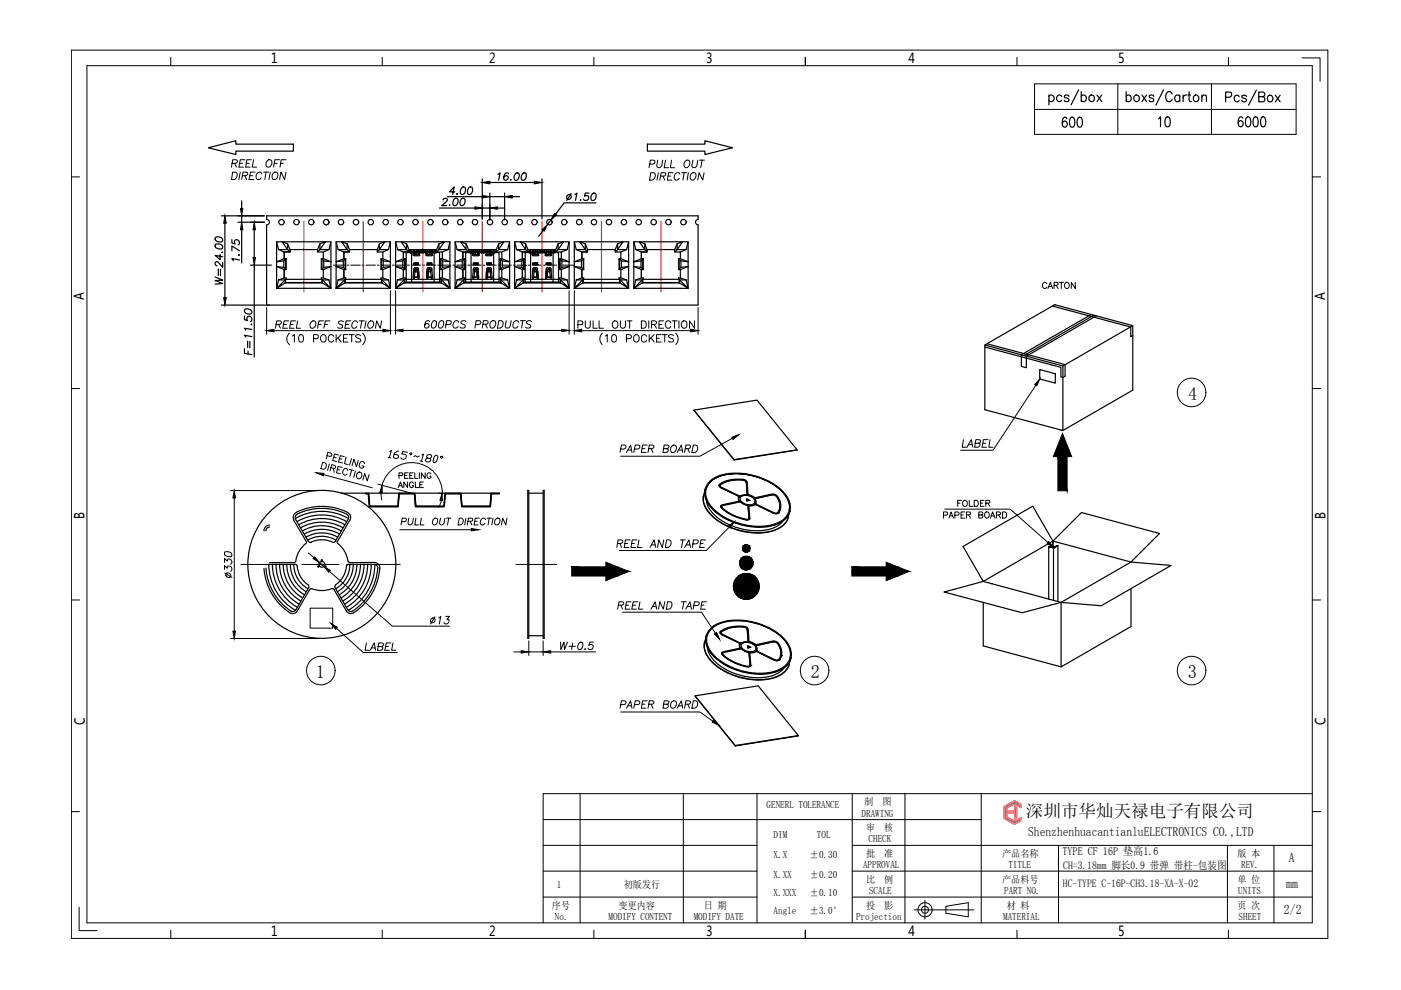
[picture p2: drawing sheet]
<svg xmlns="http://www.w3.org/2000/svg" width="297mm" height="210mm" viewBox="0 0 297 210" stroke-linecap="round" stroke-linejoin="round" font-family="sans-serif">
<defs><g id="words">
<g font-size="5.3">
<text x="224" y="28.2">600</text>
<text x="244.5" y="28.2">10</text>
<text x="261.4" y="28.2">6000</text>
</g>
<g font-size="4.4">
<text x="202.8" y="96">LABEL</text>
<text x="130.2" y="97">PAPER BOARD</text>
<text x="76.2" y="139">LABEL</text>
<text x="130.2" y="151.3">PAPER BOARD</text>
</g>
<g font-size="3.9">
<text x="251.9" y="84.8">4</text>
<text x="67" y="143.8">1</text>
<text x="171.9" y="143.8">2</text>
<text x="251.8" y="143.8">3</text>
</g>
<text font-size="3.7" x="217.5" y="173.3">深圳市华灿天禄电子有限公司</text>
<g font-size="2.9">
<text x="57.5" y="13.5">1</text>
<text x="103.7" y="13.5">2</text>
<text x="149.7" y="13.5">3</text>
<text x="192.6" y="13.4">4</text>
<text x="237.1" y="13.4">5</text>
<text x="17.8" y="63.7" transform="rotate(-90 17.8 63.7)">A</text>
<text x="280.9" y="63.7" transform="rotate(-90 280.9 63.7)">A</text>
<text x="17.9" y="110.1" transform="rotate(-90 17.9 110.1)">B</text>
<text x="281" y="110.1" transform="rotate(-90 281 110.1)">B</text>
<text x="18" y="153.8" transform="rotate(-90 18 153.8)">C</text>
<text x="281.1" y="153.8" transform="rotate(-90 281.1 153.8)">C</text>
<text x="57.5" y="198.5">1</text>
<text x="103.7" y="198.5">2</text>
<text x="149.7" y="198.5">3</text>
<text x="192.6" y="198.5">4</text>
<text x="237.1" y="198.5">5</text>
</g>
<g font-size="2.8">
<text x="273.2" y="182.8">A</text>
<text x="272.7" y="188.3">mm</text>
<text x="272.2" y="193.8">2/2</text>
</g>
<text font-size="2.7" x="218" y="177.2">ShenzhenhuacantianluELECTRONICS CO.,LTD</text>
<text font-size="2.4" x="225.3" y="181.3">TYPE CF 16P 垫高1.6</text>
<g font-size="2.3">
<text x="225.4" y="184.2">CH=3.18mm 脚长0.9 带弹 带柱-包装图</text>
<text x="225.4" y="188.1">HC-TYPE C-16P-CH3.18-XA-X-02</text>
</g>
<g font-size="2.1">
<text x="162.5" y="171.4">GENERL TOLERANCE</text>
<text x="182.7" y="173.1">DRAWING</text>
<text x="183.3" y="170.8">制</text>
<text x="187.1" y="170.8">图</text>
<text x="164" y="177.6">DIM</text>
<text x="173.2" y="177.6">TOL</text>
<text x="183.6" y="176.2">审</text>
<text x="184.2" y="178.6">CHECK</text>
<text x="187.5" y="176.2">核</text>
<text x="164" y="181.9">X.X</text>
<text x="171.7" y="181.9">±0.30</text>
<text x="183" y="184.1">APPROVAL</text>
<text x="183.6" y="181.7">批</text>
<text x="187.5" y="181.7">准</text>
<text x="212.5" y="181.7">产品名称</text>
<text x="213.8" y="184.1">TITLE</text>
<text x="262.4" y="181.7">版 本</text>
<text x="263.2" y="184.1">REV.</text>
<text x="118" y="188.3">1</text>
<text x="132.3" y="188.3">初版发行</text>
<text x="164" y="186.1">X.XX</text>
<text x="164" y="189.9">X.XXX</text>
<text x="171.7" y="186.1">±0.20</text>
<text x="171.7" y="189.9">±0.10</text>
<text x="183.6" y="187.2">比</text>
<text x="184.2" y="189.6">SCALE</text>
<text x="187.5" y="187.2">例</text>
<text x="212.5" y="187.2">产品料号</text>
<text x="212.9" y="189.6">PART NO.</text>
<text x="262.4" y="187.2">单 位</text>
<text x="262.5" y="189.6">UNITS</text>
<text x="117" y="192.7">序号</text>
<text x="117.7" y="195">No.</text>
<text x="129" y="195">MODIFY CONTENT</text>
<text x="131.2" y="192.7">变更内容</text>
<text x="147.1" y="195">MODIFY DATE</text>
<text x="149.2" y="192.7">日 期</text>
<text x="164" y="193.7">Angle</text>
<text x="171.7" y="193.7">±3.0°</text>
<text x="181.5" y="195">Projection</text>
<text x="183.6" y="192.7">投</text>
<text x="187.5" y="192.7">影</text>
<text x="212.7" y="195">MATERIAL</text>
<text x="213.5" y="192.7">材 料</text>
<text x="262.4" y="192.7">页 次</text>
<text x="262.6" y="195">SHEET</text>
</g>
</g></defs>
<!-- layer: fromat -->
<g fill="none" stroke="#000" stroke-width=".21">
<path d="M15.1 10.6h266.4v188.4h-266.4zM18.4 13.9h259.8v181.8h-259.8zM36.2 12.1v1.8M81 12.1v1.8M125.9 12.1v1.8M170.7 12.1v1.8v-1.8M215.6 12.1v1.8M260.4 12.1v1.8M15.1 37.5h1.8M278.2 37.5h1.8M15.1 82.4h1.8M278.2 82.4h1.8"/>
<path d="M15.1 127.2h1.8M278.2 127.2h1.8M15.1 172.1h1.8M115.2 179.2h45.3M115.2 173.8h92.8M115.2 168.3h163M180.7 179.2h97.5M278.2 172.1h1.8M36.2 197.2v1.8M81 197.2v1.8M115.2 190.2h45.3M115.2 184.7h45.3"/>
<path d="M125.9 197.2v1.8M170.7 197.2v1.8v-1.8M180.7 190.2h97.5M180.7 184.7h97.5M215.6 197.2v1.8M260.4 197.2v1.8"/>
</g>
<path d="M276.1 12.3h3.8v4.9M115.2 168.3v27.4M123 168.3v27.4M144.9 168.3v27.4M160.5 168.3v27.4M180.7 168.3v27.2M191.9 168.3v27.4M208 168.3v27.4M224.4 179.2v16.5M260.2 179.2v16.5M270.1 179.2v16.5M16.8 192.4v4.9h3.8" fill="none" stroke="#000" stroke-width=".21"/>
<!-- layer: DIM -->
<g fill="none" stroke="#000" stroke-width=".21">
<path d="M219.3 17.8h55.5v10.7h-55.5zM237 17.8v10.7M256.9 17.8v10.7M49.2 34.6l.9-.1 .2-.5-.3-.1h-.7l-.2 1.5M49.3 36.5h.6a.84 .84 0 0 1 .4 .9 .84 .84 0 0 1-.7 .7h-.5zM49.8 34.6l.3 .8M50.8 34.6h.6M50.9 36.5l-.3 1.6M51.4 37.3l.9-.1 .2-.2-.1-.4-.9-.1-.3 1.6M51.9 33.9h-1l-.3 1.5h1M51.9 37.3l.4 .8M52.2 34.6h.6"/>
<path d="M53 37.3h.6M53.3 33.9h-1l-.2 1.5h1M53.8 33.9l-.3 1.5h.9M54.1 36.5h-1l-.3 1.6h1M55.5 36.9a.62 .62 0 0 0-.7-.4 .62 .62 0 0 0-.5 .6v.4a.57 .57 0 0 0 .4 .6 .57 .57 0 0 0 .7-.4M55.9 36.5h1.1M56.4 36.5l-.3 1.6M56.7 34.1l.1-.1a.53 .53 0 0 1 .6-.1 .53 .53 0 0 1 .3 .6l-.1 .3a.59 .59 0 0 1-.6 .6 .59 .59 0 0 1-.6-.6zM57.3 36.5l-.3 1.6M57.9 36.7l.4-.2a.79 .79 0 0 1 .7 .9 .79 .79 0 0 1-1 .7l-.2-.3-.1-.3zM58.1 34.6h.7M59.3 33.9h-1l-.3 1.5"/>
<path d="M59.5 34.6h.6M60.6 33.9h-1l-.2 1.5M60.6 36.5l-.3 1.6-.7-1.6-.3 1.6M137.7 34.8l1-.1 .2-.4-.1-.3h-.9l-.3 1.6M138 36.6h.5a.84 .84 0 0 1 .4 .9 .84 .84 0 0 1-.7 .7h-.5zM139.5 34l-.3 1.1a.53 .53 0 0 0 .6 .5 .53 .53 0 0 0 .5-.5l.2-1.1M139.6 36.6l-.3 1.6M140.1 37.3h.8l.3-.3-.1-.3-.9-.1-.3 1.6M140.6 37.3l.3 .9M141.1 34l-.3 1.6h.9M141.6 37.3h.6M142.4 34l-.3 1.6h.9"/>
<path d="M142.7 36.6h-1l-.2 1.6h1M144.2 37a.6 .6 0 0 0-.7-.4 .6 .6 0 0 0-.5 .6l-.1 .4a.56 .56 0 0 0 .5 .6 .56 .56 0 0 0 .6-.4M144.5 36.6h1.1M145 36.6l-.2 1.6M145.3 34.2l.3-.2a.73 .73 0 0 1 .7 .5 .73 .73 0 0 1-.3 .8 .51 .51 0 0 1-.9 0l-.1-.7zM145.9 36.6l-.2 1.6M146.6 36.8l.6-.2a.85 .85 0 0 1 .3 1 .85 .85 0 0 1-1 .5l-.2-.5zM146.9 34l-.2 1.1a.53 .53 0 0 0 .5 .5 .53 .53 0 0 0 .6-.5l.1-1.1M148.3 34h1.1M148.9 34l-.3 1.6M149.3 36.6l-.3 1.6-.8-1.6-.3 1.6M219.3 23.2h55.5"/>
<path d="M224.6 59.9h.9M225 59.9v1.3M228 59.9v1.3l-.9-1.3v1.3M56.5 65.2v5.7M58.1 70.1h23.1M58.5 68.8l1-.1 .2-.2-.1-.3-.9-.2-.3 1.6M59.1 68.8l.4 .8M60.1 68.8h.6M61.2 68h-.9l-.3 1.6h.9M61.4 70.7a1.58 1.58 0 0 0 0 2.4M61.5 68.8h.7M62 71.2l.4-.2v1.5"/>
<path d="M62.7 68h-1l-.3 1.6h1M63.1 68l-.3 1.6h.9M63.5 71a.51 .51 0 0 1 .8 .2l.1 .4a.68 .68 0 0 1-.6 .9 .84 .84 0 0 1-.4-1.3zM66 68.2l.4-.2a.8 .8 0 0 1 .6 1 .8 .8 0 0 1-.9 .6l-.3-.2-.1-.4zM66.5 71.8h.7a.43 .43 0 0 0 .3-.4 .43 .43 0 0 0-.3-.4h-.7v1.5M67.5 68.8h.6M68.1 71.2l.2-.2a.59 .59 0 0 1 .8 .5v.4a.59 .59 0 0 1-.5 .6 .59 .59 0 0 1-.6-.6zM68.6 68h-1l-.3 1.6M68.8 68.8h.6M69.9 68h-.9l-.3 1.6M70.8 71.3a.59 .59 0 0 0-.7-.4 .59 .59 0 0 0-.5 .6v.4a.59 .59 0 0 0 .5 .6 .59 .59 0 0 0 .7-.4M71.3 71v1.5"/>
<path d="M71.6 71.6l.7 .9M72.3 71l-1 1M72.8 68.2a.62 .62 0 0 0-1 .2l.2 .3 .6 .2v.5a.69 .69 0 0 1-1 0M72.8 71.7h.7M73.3 68.8h.6M73.8 71h-1v1.5h1M74.1 71h1M74.4 68h-1l-.3 1.6h1M74.6 71v1.5M75.8 68.4a.59 .59 0 0 0-.7-.4 .59 .59 0 0 0-.5 .6v.8l.3 .2h.3l.5-.4M76.2 68h1M76.5 71.2a.6 .6 0 0 0-1.1 .1l.1 .2 .8 .3 .2 .3-.2 .4h-.8l-.1-.2"/>
<path d="M76.7 68l-.3 1.6M76.9 70.7a1.58 1.58 0 0 1 0 2.4M77.6 68l-.3 1.6M78.2 68.2l.4-.2a.8 .8 0 0 1 .6 1 .8 .8 0 0 1-.9 .6l-.3-.2-.1-.4zM80.9 68l-.3 1.6-.7-1.6-.3 1.6M82.8 61.6v9.3M83.9 61.6v9.3M85.4 70.1h33.7M91.1 68.2l-.1-.1a.56 .56 0 0 0-.8 .2 1.2 1.2 0 0 0-.1 1.2 .52 .52 0 0 0 .9-.2 .52 .52 0 0 0-.5-.7l-.5 .4M91.8 68.1a.47 .47 0 0 1 .8 .2v.4a.79 .79 0 0 1-.8 .9 .78 .78 0 0 1-.1-1.3zM93.1 68.3a.56 .56 0 0 1 .9-.2 1.07 1.07 0 0 1-.6 1.5l-.3-.1-.1-.2zM94.5 68.8l1-.1 .2-.4-.1-.2-.9-.1-.3 1.6"/>
<path d="M97.3 68.4a.59 .59 0 0 0-.7-.4 .59 .59 0 0 0-.5 .6l-.1 .4a.56 .56 0 0 0 .5 .6 .56 .56 0 0 0 .6-.4M98.8 68.2a.62 .62 0 0 0-1.1 .2l.3 .3 .5 .2 .2 .2a.64 .64 0 0 1-1.1 .2M100.8 68.8l.9-.1 .2-.2v-.3l-.3-.2h-.7l-.2 1.6M102.4 68.7h.9l.2-.5-.3-.2h-.7l-.3 1.6M102.9 68.7l.4 .9M104.1 68.2l.4-.2a.8 .8 0 0 1 .7 .8 .8 .8 0 0 1-.7 .8 .75 .75 0 0 1-.7-.6 .75 .75 0 0 1 .3-.8zM105.8 68h.5a.84 .84 0 0 1 .4 .9 .84 .84 0 0 1-.7 .7h-.5zM107.3 68l-.2 1.1a.54 .54 0 0 0 .5 .5 .54 .54 0 0 0 .6-.5l.2-1.1M110 68.4a.59 .59 0 0 0-.7-.4 .59 .59 0 0 0-.5 .6l-.1 .4a.56 .56 0 0 0 .5 .6 .56 .56 0 0 0 .6-.4M110.3 68h1.1M110.8 68l-.2 1.6M112.7 68.2a.59 .59 0 0 0-.6-.2 .59 .59 0 0 0-.5 .5l.8 .4 .1 .2a.64 .64 0 0 1-1.1 .2"/>
<path d="M120.7 61.6v9.3M121.8 61.6v9.3M122.5 68.8h.7a.4 .4 0 0 0 .4-.4 .4 .4 0 0 0-.4-.4h-.7v1.6M123.3 70.1h23.1M124.1 68v1.1a.53 .53 0 0 0 .5 .5 .53 .53 0 0 0 .6-.5v-1.1M125.7 68v1.6h.9M127 68v1.6h.9M127.7 70.7a1.67 1.67 0 0 0 0 2.4M128.4 71.2l.3-.2v1.5M129.9 71a.51 .51 0 0 1 .8 .2v1a.51 .51 0 0 1-.5 .3 .51 .51 0 0 1-.5-.3v-1zM130 68.2l.1-.1a.59 .59 0 0 1 .9 .5v.4a.59 .59 0 0 1-.6 .6 .59 .59 0 0 1-.6-.6zM131.5 68v1.1a.53 .53 0 0 0 .6 .5 .53 .53 0 0 0 .5-.5v-1.1"/>
<path d="M132.8 71.8l.9-.1 .2-.5-.4-.2h-.7v1.5M133 68h1M133.5 68v1.6M134.5 71.2a.59 .59 0 0 1 .6-.2 .59 .59 0 0 1 .4 .5v.4a.59 .59 0 0 1-.6 .6 .59 .59 0 0 1-.6-.6zM136 68h.5a.84 .84 0 0 1 .5 .8 .84 .84 0 0 1-.5 .8h-.5zM137.1 71.3a.56 .56 0 0 0-.7-.4 .56 .56 0 0 0-.4 .6v.4a.56 .56 0 0 0 .4 .6 .56 .56 0 0 0 .7-.4M137.6 68v1.6M137.6 71v1.5M138 71.6l.7 .9M138.1 68.8l.9-.1 .2-.2-.1-.3-1-.2v1.6M138.7 68.8l.5 .8M138.7 71l-1.1 1"/>
<path d="M139.2 71.7h.6M139.7 68.8h.6M140.2 71h-1v1.5h1M140.4 71h1M140.7 68h-1v1.6h1M140.9 71v1.5M142.2 68.4a.59 .59 0 0 0-.7-.4 .59 .59 0 0 0-.4 .6v.4a.59 .59 0 0 0 .4 .6 .59 .59 0 0 0 .7-.4M142.5 68h1.1M142.8 71.2l-.1-.2a.61 .61 0 0 0-1 .3l.3 .3 .7 .2 .1 .3-.1 .4h-.6l-.4-.2M143 68v1.6M143.3 70.7a1.67 1.67 0 0 1 0 2.4M143.9 68v1.6"/>
<path d="M144.6 68.2l.2-.1a.59 .59 0 0 1 .8 .5v.4a.59 .59 0 0 1-.6 .6 .59 .59 0 0 1-.5-.6zM147.2 68v1.6l-1-1.6v1.6M148 65.2v5.7M222 60.2a.53 .53 0 0 0-.8-.3 .53 .53 0 0 0-.2 .8 .48 .48 0 0 0 .4 .5 .48 .48 0 0 0 .6-.3M222.2 61.2l.5-1.3 .5 1.3M222.4 60.7h.6M223.5 60.5l.8-.1v-.4l-.8-.1v1.3M223.9 60.5l.4 .7M225.8 60.1a.6 .6 0 0 1 .9 .1 .6 .6 0 0 1-.2 .9 .61 .61 0 0 1-.8-.3 .61 .61 0 0 1 .1-.7zM68.4 98l.5 .1a.76 .76 0 0 1 .3 .8 .76 .76 0 0 1-.7 .6l-.5-.1zM69.4 96.6l.8 .1 .2-.4-.9-.4-.3 1.3M69.8 98.4l-.4 1.3"/>
<path d="M70.2 99.1l.8 .2 .2-.3-.3-.3-.6-.2-.4 1.4M70.6 99.3l.3 .8M70.8 96.9l.5 .2M71.5 99.5l.5 .2M71.8 96.5l-.9-.2-.4 1.3 .9 .3M72 97.2l.5 .2M72.5 99.1l-.8-.2-.4 1.3 .9 .3M73 96.8l-.8-.2-.4 1.4 .8 .2M73.4 96.9l-.4 1.4 .8 .2M73.8 99.8a.57 .57 0 0 0-.7-.5 .57 .57 0 0 0-.4 .7 .53 .53 0 0 0 .2 .7 .53 .53 0 0 0 .7-.2M74.1 99.5l.9 .3M74.5 97.2l-.4 1.4"/>
<path d="M74.6 99.7l-.4 1.3M75.4 99.9l-.4 1.3M76 97.6l-.4 1.4-.6-1.6-.4 1.3M77.3 98.3a.51 .51 0 0 0-.5-.5 .51 .51 0 0 0-.5 .5l-.1 .3a.5 .5 0 0 0 .3 .6 .5 .5 0 0 0 .6-.4h-.3M82.3 97l.5 .1M82.6 95.7l.4-.2-.4 1.5M84.6 95.7l-.3-.1-.7 .5-.2 .8 .2 .3h.5l.4-.2-.2-.6h-.7M86.4 95.9l-1-.1-.2 .5 .8 .1 .2 .2-.2 .6-.3 .2-.6-.1-.1-.3M86.8 96.2l.4-.2 .1 .2-.2 .3zM88.9 96.7l-.4 .2-.4-.3-.4 .2M89.1 97.7l.5 .1M89.5 96.5l.3-.2-.5 1.5"/>
<path d="M90.6 97.1l-.2-.2 .5-.5h.5l.1 .3-.3 .5-.6-.1-.3 .3-.1 .2 .2 .3 .5 .1 .3-.3 .1-.2-.1-.3M92.1 96.8l.3-.3 .3 .1 .2 .3-.3 1-.6 .2-.2-.3zM93.4 96.9l.3-.2 .2 .3-.3 .2zM155.3 92.9l-6.9 3.8h-16.8M219.6 81.7l-9.1 13.8h-6.8M47.6 119.3v-.9l.6 .6v-.3a.55 .55 0 0 1 .8 .1 .55 .55 0 0 1-.1 .8M47.6 117.1l.7-.1a.79 .79 0 0 1 .9 .7l-.1 .2a.91 .91 0 0 1-1 .1 .91 .91 0 0 1-.5-.9zM48.9 104h18.8M49.7 105.6v28.2M65.4 117.2l1.2 1M67.7 119.3l1 .8M68.6 100.6l10.3 2.8"/>
<path d="M75.9 100.2a.68 .68 0 0 1 .9 .7 .68 .68 0 0 1-1 .6l-.2-.7zM78.2 100.6l-.3 1.4-.6-1.6-.4 1.4M80.1 102.7l7.2 1.9M80.8 104.4l.2 1.6M81 102.9a6.5 6.5 0 0 1 7.1-4.8 6.5 6.5 0 0 1 5.7 6.4M84.4 103.4l.5-1.2 .5 1.2M84.6 100.8h.8v-.5l-.8-.1v1.2M84.6 103h.6M84.8 112.3h15.1M85.1 110.6l.9-.1 .1-.5-.8-.1-.3 1.4M85.8 100.8h.4M86.4 102.2v1.2l-.8-1.2v1.2"/>
<path d="M86.5 100.2h-.7v1.2h.7M86.7 109.9l-.2 1 .3 .4 .4-.1 .3-.3 .1-1M86.9 100.8h.4M87.6 100.2h-.7v1.2h.7M87.6 102.5a.43 .43 0 0 0-.5-.3 .43 .43 0 0 0-.3 .5v.3a.42 .42 0 0 0 .4 .4 .42 .42 0 0 0 .4-.4h-.2M87.9 100.2v1.2h.7M88.1 102.2v1.2h.6M88.2 109.9l-.3 1.4h.8M88.9 100.2v1.2M89 102.8h.5M89.3 109.9l-.2 1.4h.8M89.8 102.2h-.8v1.2h.8"/>
<path d="M90.1 100.2v1.2l-.8-1.2v1.2M91.4 100.5a.44 .44 0 0 0-.5-.3 .44 .44 0 0 0-.4 .5v.3a.43 .43 0 0 0 .4 .4 .43 .43 0 0 0 .5-.4h-.3M91.9 110.1l.3-.2a.73 .73 0 0 1 .6 .8 .73 .73 0 0 1-.8 .6l-.3-.6zM92.9 104.6h.7M93.4 109.9l-.2 1 .3 .4 .4-.1 .3-.3 .1-1M93.6 106.1l-.6 1.5M94.7 109.9h.9M95.1 109.9l-.2 1.4M97.4 109.9h.4a.82 .82 0 0 1 .3 1 .82 .82 0 0 1-1 .4zM98.8 109.9l-.3 1.4M99.2 110.5h.8l.2-.2v-.3l-.9-.1-.2 1.4M99.7 110.5l.3 .8"/>
<path d="M100.6 110.5h.6M101.6 109.9h-.8l-.3 1.4h.9M102.9 110.2a.55 .55 0 0 0-.6-.3 .55 .55 0 0 0-.4 .5l-.1 .3a.5 .5 0 0 0 .4 .6 .5 .5 0 0 0 .6-.3M103.3 109.9h.9M103.7 109.9l-.2 1.4M104.5 109.9l-.2 1.4M105 110.2a.52 .52 0 0 1 .6-.4 .52 .52 0 0 1 .4 .6 .64 .64 0 0 1-.3 .8 .64 .64 0 0 1-.8-.2zM107.5 109.9l-.3 1.4-.6-1.4-.3 1.4M130.9 115.2l1-.1 .1-.5-.3-.1h-.7l-.2 1.6M131.4 115.2l.4 .9M132.5 115.2h.6M133.6 114.5h-1l-.3 1.6h1"/>
<path d="M133.9 115.2h.6M135 114.5h-1l-.2 1.6h1M135.5 114.5l-.3 1.6h.9M137.8 116.1l.9-1.6 .3 1.6M138.1 115.5h.8M140.7 114.5l-.3 1.6-.7-1.6-.3 1.6M141.3 114.5h.6a.91 .91 0 0 1 .3 1.1 .91 .91 0 0 1-1.1 .5zM144.2 114.5h1.1M144.8 114.5l-.3 1.6M145.2 116.1l.9-1.6 .3 1.6M145.5 115.5h.8M146.9 115.3l.9-.1 .2-.2v-.4l-.3-.1h-.7l-.2 1.6"/>
<path d="M148.5 115.2h.6M149.6 114.5h-1l-.2 1.6h.9M154.6 111.8l-4.9 4.9h-18.4M200 109.2h.8l.1-.2-.1-.4-.8-.1v1.4M200.3 108h13.9l8 7M201.2 109.9l.4-1.4 .6 1.4M201.4 109.4h.5M202.5 109.2h.7l.1-.2-.1-.4-.7-.1v1.4M203 106.7h.6M203.8 109.2h.4M203.8 106.1h-.8v1.3M204.2 106.3a.56 .56 0 0 1 .9 .4 .56 .56 0 0 1-.9 .5l-.1-.3z"/>
<path d="M204.6 108.5h-.8v1.4h.8M204.9 109.2h.6l.3-.4-.1-.2-.8-.1v1.4M205.4 109.2l.4 .7M205.5 106.1v1.3h.8M206.6 106.1h.4a.68 .68 0 0 1 .4 .6 .68 .68 0 0 1-.4 .7h-.4zM207.5 109.2l.8-.1v-.4l-.8-.2v1.4l.8-.2v-.4l-.2-.1M207.9 106.7h.4M208.6 106.1h-.7v1.3h.7M208.9 108.7a.62 .62 0 0 1 .9 .4 .62 .62 0 0 1-.7 .8l-.3-.6zM209 106.7l.8-.1 .1-.3-.1-.2h-.8v1.3M209.4 106.7l.5 .7M210 109.9l.5-1.4 .5 1.4"/>
<path d="M210.2 109.4h.6M211.3 109.2h.6l.2-.4-.1-.2-.7-.1v1.4M211.7 109.2l.4 .7M212.6 108.5h.4a.71 .71 0 0 1 .4 .7 .71 .71 0 0 1-.4 .7h-.4zM47.6 120.7v-.8l.6 .6v-.3a.57 .57 0 0 1 .9 .1 .57 .57 0 0 1-.2 .8M47.6 121.5l1.6 .9M47.9 121.6a.53 .53 0 0 1 .9 .1 .53 .53 0 0 1-.3 .8l-.2-.1a.53 .53 0 0 1-.4-.8zM48.9 135.4h18.8M69.9 121.2l13.3 11.6h12.1M71.3 133.2l5.7 5.1h7.2M92.2 130.8l-.9 1.5M93 131l.4-.3-.3 1.6"/>
<path d="M94.5 130.7h.8l-.5 .6a.49 .49 0 0 1 .4 .6 .49 .49 0 0 1-.5 .4l-.5-.1-.1-.2M108.9 138.2h1.6M112.1 135.9v3.1M112.1 138.2h3.1M115.2 135.9v3.1M116.8 138.2h9.5M118.8 136.1l.1 1.6 .7-1.6 .1 1.6 .6-1.6M120.6 137h1.4M121.4 136.4l-.2 1.3M122.9 136.2a.47 .47 0 0 1 .7 .2v.4a.79 .79 0 0 1-.8 .9l-.2-.1a1.17 1.17 0 0 1 .3-1.4zM124 137.6h.1zM125.8 136.1h-.7l-.2 .7a.56 .56 0 0 1 .7 0 .56 .56 0 0 1 .1 .7 .56 .56 0 0 1-.7 .2l-.3-.3"/>
<path d="M131.1 128.3h.9l.3-.4-.2-.3h-.9l-.2 1.6M131.6 128.3l.4 .9M132 129.8h16.7l3 4.5M132.7 128.3h.6M133.8 127.6h-1l-.2 1.6h.9M134.1 128.3h.6M135.2 127.6h-.9l-.3 1.6h.9M135.7 127.6l-.3 1.6h.9M138 129.2l.9-1.6 .3 1.6M138.4 128.6h.7M140.9 127.6l-.3 1.6-.7-1.6-.3 1.6M141.5 127.6h.6a.86 .86 0 0 1 .4 .9 .86 .86 0 0 1-.7 .7h-.5z"/>
<path d="M144.5 127.6h1M145 127.6l-.3 1.6M145.4 129.2l.9-1.6 .3 1.6M145.7 128.6h.7M147.1 128.4l1-.1 .2-.4-.2-.3h-.9l-.2 1.6M148.7 128.3h.6M149.8 127.6h-1l-.2 1.6h.9M131.6 151h16.8l2.7 1.9M193.9 192.9h12.6M196.1 190.9v4M200.5 192.2l4.8-.8v3l-4.8-.8z"/>
<circle cx="91.7" cy="131.5" r=".51"/>
<circle cx="196.1" cy="192.9" r="1.5"/>
<circle cx="196.1" cy="192.9" r=".74"/>
</g>
<!-- layer: 0 -->
<g fill="none" stroke="#999b37" stroke-width=".25">
<path d="M212.9 171h.1M213.2 170.9l-.3 .3M213.5 170.7l-.6 .5M213.5 171.4l-.6 .6M213.5 171.5l-.6 .6M213.5 171.7l-.6 .6M213.5 171.7l-.6 .7M213.5 171.9l-.6 .6M213.5 172.5l-.6 .6M213.5 172.6l-.6 .6M213.5 172.7l-.6 .7M213.5 172.8l-.6 .7"/>
<path d="M213.5 172.9l-.6 .7M213.5 173.1l-.5 .5M213.5 173.2l-.5 .5M213.5 171.9l-.6 .7M213.5 173.2l-.4 .5M213.6 173.3l-.4 .4M213.7 171.9l-.8 .8M213.7 173.3l-.5 .4M213.7 170.5l-.8 .9M213.8 171.9l-.9 .9M213.8 173.4l-.5 .4M213.8 173.4l-.4 .4"/>
<path d="M213.9 171.9l-1 1M213.9 173.4l-.4 .5M214 170.4l-1.1 1.1M214 171.9l-1.1 1.1M214 173.5l-.5 .4M214.1 173.5l-.5 .4M214.1 171.9l-.5 .5M214.1 173.6l-.4 .4M214.2 173.6l-.5 .4M214.2 170.2l-1.3 1.4M214.2 171.9l-.5 .5M214.2 173.7l-.4 .4"/>
<path d="M214.3 171.9l-.5 .5M214.3 173.7l-.4 .4M214.4 173.7l-.5 .5M214.4 171.9l-.5 .5M214.4 173.8l-.4 .4M214.5 170.1l-1.6 1.6M214.5 171.9l-.5 .5M214.5 173.8l-.4 .4M214.6 173.8l-.5 .5M214.6 171.9l-.5 .5M214.6 173.9l-.4 .4M214.7 173.9l-.4 .5"/>
<path d="M214.8 169.9l-1.9 1.9M214.8 171.9l-.5 .5M214.8 173.9l-.5 .5M214.9 171.9l-.6 .5M214.9 174l-.5 .5M214.9 169.8l-2 2.1M214.9 174l-.4 .5M215 171.9l-.5 .5M215.1 169.8l-1.5 1.5M215.1 174l-.5 .5M215.2 170.9h-.1M215.2 174l-.6 .5"/>
<path d="M215.2 169.8l-1.3 1.3M215.2 170.9l-.1 .1M215.3 169.8l-1.2 1.2M215.3 170.9l-.2 .2M215.3 174l-.6 .6M215.4 169.9l-1 .9M215.4 171l-.3 .2M215.4 169.9l-.7 .8M215.4 171l-.3 .4M215.5 170l-.6 .6M215.5 171.1l-.4 .4M215.5 171.2l-.4 .4"/>
<path d="M215.5 171.2l-.4 .5M215.6 170l-.5 .5M215.6 171.3l-.5 .5M215.6 171.4l-1 1M215.6 171.5l-.9 .9M215.6 171.6l-.8 .8M215.6 171.7l-.7 .7M215.6 171.8l-.6 .6M215.6 172l-.5 .5M215.6 172.1l-.5 .5M215.6 172.2l-.5 .5M215.6 172.3l-.5 .5"/>
<path d="M215.6 172.4l-.5 .5M215.6 172.5l-.5 .5M215.6 172.6l-.5 .5M215.6 172.7l-.5 .5M215.6 172.8l-.5 .5M215.6 172.9l-.5 .5M215.6 173.1l-.5 .5M215.6 173.2l-.5 .5M215.6 173.3l-.4 .4M215.6 170.1l-.4 .4M215.6 173.8l-.8 .8M215.7 170.1l-.5 .5"/>
<path d="M215.7 170.1l-.4 .5M215.8 170.2l-.4 .4M215.9 173.7l-1 1M215.9 170.2l-.5 .4M216 170.3l-.5 .4M216 170.3l-.4 .4M216.1 170.3l-.4 .5M216.1 173.5l-1.2 1.2M216.2 170.4l-.5 .4M216.3 170.4l-.5 .5M216.3 170.5l-.4 .4M216.4 170.5l-.4 .4"/>
<path d="M216.4 173.4l-1.4 1.4M216.4 170.6l-.4 .4M216.4 170.7l-.3 .3M216.5 170.8l-.3 .3M216.5 170.9l-.3 .2M216.5 171l-.2 .2M216.5 171.1l-.1 .1M216.5 171.2h-.1M216.5 173.4l-1.4 1.4M216.5 173.5l-1.2 1.2M216.5 173.6l-1 1M216.5 173.7l-.7 .7"/>
<path d="M216.5 173.9l-.5 .4"/>
</g>
<path d="M214.7 170.6l-1.2 .8v.5h1.6v-1.1l.5 .5M214.8 170.6l.4-.1 1.3 .7v-.3M214.8 173.9h.6M215.1 173.7v-1.3h-1.6v.8l1.2 .7M215.3 169.9l1 .5 .2 .5M215.3 169.9h-.4l-2 1.1v2.5l2 1.2 .4-.1M215.4 173.9l1.1-.6-.1 .5-.1 .3M215.6 171.4v1.8M215.6 173.2l-.5 .5M216.3 174.2l-1 .5" fill="none" stroke="#f1eb1f" stroke-width=".3"/>
<g fill="none" stroke="#000" stroke-width=".25">
<path d="M228.7 19.1l-1.6 3.1M229.2 19.4v2.1M238.8 19.4v2.1M246.7 19.1l-1.6 3.2M248.5 19.9a.69 .69 0 0 0-.8-.5 .69 .69 0 0 0-.5 .8v.5a.69 .69 0 0 0 .5 .8 .69 .69 0 0 0 .8-.5M252.1 19.4v1.8l.1 .3h.4M266.4 19.1l-1.7 3.2M44.2 31.3l5.8-1.5v.8h12.2v1.4h-12.2v.8zM98 39.7l.4-.1a.92 .92 0 0 1 .2 1 .92 .92 0 0 1-.7 .6l-.2-.1a1.23 1.23 0 0 1 .3-1.4zM99.5 39.7l.4-.1a.92 .92 0 0 1 .3 1 .92 .92 0 0 1-.7 .6l-.4-.3v-.3zM102.2 37.9v8.5M103.9 38.7h9.4"/>
<path d="M105.6 37l.4-.3-.3 1.5M107.8 36.9v-.2a.64 .64 0 0 0-.8 .3 .82 .82 0 0 0 .2 1.2 .5 .5 0 0 0 .5-.3 .5 .5 0 0 0-.3-.6h-.3l-.3 .4M108.2 38.1h.1zM109.4 36.7a.52 .52 0 0 1 .7 .3v.3a.79 .79 0 0 1-.8 .9 .98 .98 0 0 1 .1-1.5zM110.9 36.7a.46 .46 0 0 1 .7 .3 .83 .83 0 0 1-.1 .8 .83 .83 0 0 1-.9 .3l-.1-.6zM114.9 37.9v8.5M137.3 30.6h12.2v-.8l5.8 1.5-5.8 1.5v-.8h-12.2zM222.4 20.4a.67 .67 0 0 1 1.1 .3 .67 .67 0 0 1-.7 .8l-.4-.2M222.4 20.2v2M225.1 20.4a.66 .66 0 0 0-1.1 .3 .66 .66 0 0 0 .7 .8l.4-.2M226.6 20.4a.53 .53 0 0 0-.5-.3 .53 .53 0 0 0-.4 .3v.3l.7 .1a.4 .4 0 0 1 .1 .7 .6 .6 0 0 1-.8-.2M229.2 20.4a.66 .66 0 0 1 1.2 .3 .66 .66 0 0 1-.8 .8l-.4-.2"/>
<path d="M232.6 20.2l1 1.3M233.6 20.2l-1 1.3M238.8 20.4a.66 .66 0 0 1 1.1 .3 .66 .66 0 0 1-.8 .8l-.3-.2M242.1 20.2l1 1.3M243.1 20.2l-1 1.3M244.6 20.4a.53 .53 0 0 0-.5-.3 .53 .53 0 0 0-.5 .3l.1 .3 .8 .3 .1 .3a.53 .53 0 0 1-.5 .3 .53 .53 0 0 1-.5-.3M250.1 20.4a.66 .66 0 0 0-1.1 .3 .66 .66 0 0 0 .8 .8l.3-.2M250.1 20.2v1.3M250.8 20.2v1.3M251.6 20.2a.58 .58 0 0 0-.8 .5M251.9 20.2h.5M254.8 20.6l.4-.4h.5l.1 1.3"/>
<path d="M254.8 20.2v1.3M259.9 20.6h.8a.56 .56 0 0 0 .4-.5 .56 .56 0 0 0-.4-.6h-.8v2.1M262.7 20.5a.66 .66 0 0 0-1.1 .2 .66 .66 0 0 0 .8 .9l.3-.3M264.3 20.5a.57 .57 0 0 0-1 0l.1 .2 .8 .3 .1 .3a.57 .57 0 0 1-1 0M266.9 20.5l1.1-.1 .2-.3-.1-.4-.4-.2h-.8v2.1h.8a.55 .55 0 0 0 .5-.6 .55 .55 0 0 0-.5-.5M270.4 20.2l1 1.4M271.4 20.2l-1 1.4M45.6 58.7l1.6 .7-1.6 .1 1.6 .6-1.6 .1M45.7 51.8l.2-.1a.83 .83 0 0 1 .9 .1 .83 .83 0 0 1 .3 .9 .89 .89 0 0 1-1 0 .89 .89 0 0 1-.4-.9zM45.7 50.3a.87 .87 0 0 1 1-.1 .87 .87 0 0 1 .4 1 .89 .89 0 0 1-1 .1 .89 .89 0 0 1-.4-1zM46.3 57v1.4M46.7 54v1.1l-1.1-1 1.6 .3"/>
<path d="M46.8 57.1v1.4M46.9 45.8h9.1M47.1 53.4v.2zM47.2 55.6v1.1l-1-1.1-.3-.1-.3 .2v.3l.4 .4M47.7 47.3v15.8M49.2 53.2v-1l1.6 1M49.2 50.8v.7l.6 .2a.56 .56 0 0 1 .2-.9 .56 .56 0 0 1 .8 .6l-.1 .4-.2 .1M50.5 47.1h5.5M50.6 54.1h.2zM50.8 55.1l-1.6-.3 .3 .5M51.2 42.6v1.6M51.2 45.8v1.3"/>
<path d="M51.2 48.7v7.1M53.1 56.2h4.4M53.9 48.7v5.9M53.9 56.2v19.5M87 53.5v-.3h.1v.3M87 53.2h.1M87.1 53.5v-.3h.2v.3M87.1 53.2h.2M87.3 53.5l-.9 .1M87.3 53.6h-1.2v6.2h1.2M87.5 53.5l-.2 .1M87.5 53.6h-.2v6.2h4.7v-6.2l-.2 .1"/>
<path d="M87.5 53.5h.1M87.5 53.5v.1M87.5 53.6l.1 .1M87.6 53.5v-.3h.1v.3M87.6 53.2h.1M87.6 53.7v.4M87.6 53.5v.5h1.2M87.6 53.5h.3v.4M87.6 54.1l.1 .1M87.7 55.8h1v.3h-1zM87.7 55.8h.3v.3h-.3M87.7 57.2h.3"/>
<path d="M87.7 57.4h.3M87.7 54.2h1.2M87.8 56.1h.1M87.8 53.2h.1zM87.8 53.2v.3M87.9 58.7l.1-1.1h.5l.1 1.1M87.9 55.8h.1M87.9 56.1h.1M87.9 53.2v.3l.8 .1M87.9 56.8h.6M88 56.8l-.2 .1M88 57.5v.1"/>
<path d="M88 55.8l.1 .3zM88 57.1v.1M88.1 53.9l-.5 .1M88.1 55.8h.2M88.1 56.1h.2M88.1 53.7v.1M88.2 57.1h.1M88.2 57.1h.1zM88.2 53.9v.1M88.2 57l-.2 .1M88.2 57.1l-.2 .4h.5l-.1-.3M88.2 53.5v-.3h.2v.3"/>
<path d="M88.2 53.2h.2M88.2 54h.5M88.2 53.5v.1M88.3 57.1l.1 .1M88.3 57l.1 .1M88.4 55.8v.3M88.4 57.1v.1M88.4 57.2h.3M88.4 57.4h.3M88.5 57.5v.1M88.5 56.8l.2 .1 .2 1.8-.2 .3-.1-.2h-.7l-.2 .2-.1-.1 .1-2M88.5 55.8h.1"/>
<path d="M88.5 56.1h.1M88.6 58.8l-.7-.1-.1 .3M88.6 53.2h.1zM88.6 53.2v.3M88.6 57.4v1.1M88.7 56.1h.1M88.7 55.8h-.3v.3h.3M88.7 54h.1M88.7 53.2v.3M88.7 57.5v1.5M88.8 53.5l-.2 .1M88.8 53.5h1.7"/>
<path d="M88.8 53.5v.1M88.9 53.6h-.2v.4h.2M88.9 54v.2M89 53.5v-.3h.1v.3M89 53.2h.1M89.4 53.5v-.3h.1v.3M89.4 53.2h.1M89.8 53.5v-.3h.1v.3M89.8 53.2h.1M90.1 53.2h.2zM90.1 53.2v.3M90.3 53.2v.3"/>
<path d="M90.4 53.6h.2v.4h-.2v-.4h-1.5v.4M90.4 54.2h1.2M90.4 54v.2M90.5 53.5l.2 .1v-.4h-.1v.3M90.5 53.5v.1M90.5 54h.1M90.5 57.5v1.5M90.6 53.2h.1M90.6 55.8h.9v.3h-.9zM90.6 57.2h.3M90.6 57.4h.2M90.6 56.1h.1"/>
<path d="M90.6 55.8h.3v.3h-.3M90.6 54h.5M90.7 58.8l.7-.1 .1 .3M90.7 58.7l.1-1.1h.5l.1 1.1M90.7 55.8h.1M90.7 56.1h.1M90.7 57.4v1.1M90.8 57.5v.1M90.8 57.5h.5M90.9 55.8v.3M90.9 57.2l-.1 .3M90.9 57.1v.1"/>
<path d="M90.9 53.2h.2zM90.9 55.8h.3M90.9 56.1h.3M90.9 53.2v.3M91 57.1h.1zM91 57l-.1 .1M91 57.1l-.1 .1M91.1 53.2l.1 .4M91.1 57.1l.2 .1M91.1 57l.2 .1M91.2 53.9l.5 .1h-1.1M91.2 55.8v.3z"/>
<path d="M91.2 53.7v.1M91.2 53.9l-.1 .1M91.3 57.1v.1M91.3 57.2h.3M91.3 57.4h.3M91.3 57.2v.3M91.3 57.5v.1M91.4 55.8h.1M91.4 56.1h.1M91.4 53.2h.1zM91.4 53.2v.3M91.5 53.5l-.9 .1"/>
<path d="M91.5 56.1h.1M91.5 56.9l.2 2.1h-.2l-.1-.2-.7 .1M91.5 55.8h-.3v.3h.3M91.6 56.9l-.2-.1h-.6l-.2 .1-.2 2 .2 .1 .1-.1M91.7 53.5h-.2v.4M91.7 53.2h-.2v.3v-.3h.2v.3M91.7 54.1l-.1 .1M91.7 53.7v.4M92 53.2h.2zM92 53.2v.3M92 53.6l-.3-.1v.5M92 53.5l.9 .1"/>
<path d="M92 53.6h1.2v6.2h-1.2M92.3 53.2h-.1v.3v-.3h.1v.3M93.1 44.1h7.6M94 42.4l.3-.4 .5 .2a.48 .48 0 0 1-.3 .6l-.8 .8h1M94.8 41.7h7.4M95.3 43.5h.1zM96.4 42.1a.47 .47 0 0 1 .7 .2v.4a.87 .87 0 0 1-.7 .9l-.4-.3v-.4zM96.4 40.7h-1.1l1-1.1-.3 1.6M96.8 41.1h.2zM97.9 42.1a.47 .47 0 0 1 .7 .2v.4a.79 .79 0 0 1-.8 .9 .94 .94 0 0 1 .1-1.5zM99.6 53.5v-.3h.2v.3v-.3h.1v.3M99.6 53.2h.3"/>
<path d="M99.9 53.5l-.9 .1M99.9 53.6h-1.2v6.2h1.2M100.1 53.5l-.2 .1M100.1 53.6h-.2v6.2h4.8v-6.2h-.2M100.1 53.5v.1M100.1 53.5h.2M100.1 53.6l.1 .1M100.2 53.2h.2v.3v-.3h-.2v.3M100.2 53.7v.4M100.3 53.5v.5h1.1M100.3 53.5h.2v.4M100.3 54.1l.1 .1"/>
<path d="M100.3 55.8h1.1v.3h-1.1zM100.3 57.2h.3M100.3 57.4h.3M100.3 54.2h1.2M100.4 56.1h.1M100.4 53.2h.2zM100.4 55.8h.3v.3h-.3M100.5 53.5l.8 .1M100.5 55.8h.1M100.5 56.1h.1M100.5 58.7l.1-1.1h.5l.1 1.1M100.6 53.2v.3"/>
<path d="M100.6 56.8h.5M100.6 56.8l-.2 .1-.2 2 .2 .1 .1-.2 .7 .1M100.6 57.5v.1M100.6 57.2v.3h.5v-.3M100.6 57.1v.1M100.7 53.7v.1M100.8 53.9l-.5 .1M100.8 57.1h.1M100.8 57.1h.1zM100.8 53.9l.1 .1M100.8 57l-.2 .1M100.8 57.1l-.2 .1"/>
<path d="M100.8 53.5v-.3h.2v.3M100.8 53.2h.2M100.8 54h.5M100.9 53.5l-.1 .1M100.9 57.1l.2 .1M100.9 57l.2 .1M100.9 55.8h-.2v.3h.2M101 55.8v.3M101.1 57.1v.1M101.1 57.2h.3M101.1 57.4h.3M101.1 57.5v.1"/>
<path d="M101.1 55.8h.1M101.1 56.1h.1M101.2 56.8l.2 .1M101.2 58.8l-.7-.1-.1 .3M101.2 53.2h.2zM101.2 53.2v.3M101.2 57.4v1.1M101.3 56.1h.1M101.3 56.9l.2 2-.1 .1-.2-.1M101.3 55.8h-.3v.3h.3M101.4 54h.1M101.4 53.2v.3"/>
<path d="M101.4 57.5v1.5M101.4 57.6v1.4M101.4 53.5l-.2 .1M101.4 53.5v.1M101.4 53.5h1.7M101.5 53.6h-.2v.4h.2M101.5 54v.2M101.6 53.5v-.3h.1v.3M101.6 53.2h.1M102 53.5v-.3h.2v.3M102 53.2h.2M102.2 44.1h1.7"/>
<path d="M102.4 53.5v-.3h.1v.3M102.4 53.2h.1M102.8 53.2h.1zM102.8 53.2v.3M102.9 53.2v.3M103.1 53.6h.2v.4h-.2v-.4h-1.6v.4M103.1 54.2h1.1M103.1 53.5l.2 .1M103.1 54l-.1 .1 .1 .1M103.1 53.5v.1M103.1 57.5v1.5M103.2 53.5v-.3h.1v.3"/>
<path d="M103.2 53.2h.1M103.2 55.8h1v.3h-1zM103.2 57.2h.3M103.2 57.4h.2M103.2 56.1h.1M103.2 55.8h.3v.3h-.3M103.3 54h.4M103.3 58.8l.7-.1 .2 .3M103.3 58.7l.1-1.1h.5l.1 1.1M103.3 57.4v1.1M103.4 55.8h.1M103.4 56.1h.1"/>
<path d="M103.4 57.5v.1M103.4 57.5h.5M103.5 57.2l-.1 .3M103.5 57.1v.1M103.5 55.8v.3M103.6 53.2h.1zM103.6 55.8h.3v.3h-.3zM103.6 53.2v.3M103.6 57.1h.2zM103.6 57l-.1 .1M103.6 57.1l-.1 .1M103.7 53.2l.1 .4"/>
<path d="M103.8 57l.1 .1M103.8 53.9l.5 .1h-1.1M103.8 57.1l.1 .1M103.8 53.7l-.1 .3M103.9 40.9v5.7M103.9 41.7h3.1M103.9 57.1v.1M103.9 57.5v.1M103.9 57.4h.3M104 55.8h.1M104 56.1h.1M104 53.2h.2z"/>
<path d="M104 53.2v.3M104.1 53.5l-.8 .1M104.2 56.1h.1M104.2 56.9l.1 2M104.2 55.8h-.3v.3h.3M104.2 56.9l-.2-.1h-.7l-.2 2.1 .1 .1 .1-.2h.7l.2 .2 .2-.1M104.2 57.2h-.3v.3M104.3 53.5h-.2v.4M104.3 53.2h-.1v.3v-.3h.1v.3M104.3 54.1l-.1 .1M104.3 53.7v.4M104.5 53.6h.2"/>
<path d="M104.5 53.5h-.2v.5M104.5 53.6l-.1 .1M104.6 53.2h.2zM104.6 53.2v.3M104.7 53.5l.9 .1M104.7 53.6h1.1v6.2h-1.1M105 53.2h-.2v.3v-.3h.2v.3M105.4 44.1h1.6M107 40.9v5.7M108.6 41.7h1.6M112.2 53.5v-.3h.2v.3v-.3h.1v.3M112.2 53.2h.3"/>
<path d="M112.5 53.5l-.9 .1M112.5 53.6h-1.1v6.2h1.1M112.7 53.5l-.2 .1M112.7 53.6h-.2v6.2h4.8v-6.2h-.2M112.7 53.5h.2M112.7 53.5v.1M112.7 53.6l.1 .1M112.8 53.2h.2v.3v-.3h-.2v.3M112.8 53.7v.4M112.9 53.5v.5h1.2M112.9 53.5h.2v.4M112.9 54.1l.1 .1"/>
<path d="M113 55.8h1v.3h-1zM113 57.2h.3M113 57.4h.2M113 54.2h1.1M113 56.1h.1M113 53.2h.2zM113 55.8h.3v.3h-.3M113.1 53.5l.8 .1M113.1 58.7l.1-1.1h.5l.1 1.1M113.2 55.8h.1M113.2 56.1h.1M113.2 56.8h.6"/>
<path d="M113.2 53.2v.3M113.2 56.8l-.2 .1-.2 2 .2 .1 .1-.2 .7 .1M113.2 57.5v.1M113.3 57.2l-.1 .3h.5v-.3M113.3 55.8h.3v.3h-.3zM113.3 57.1v.1M113.3 53.7v.1M113.4 53.9l-.5 .1M113.4 57.1h.1M113.4 57.1h.2zM113.4 53.9l.5 .1M113.4 57.1l-.1 .1"/>
<path d="M113.4 53.5v-.3h.2v.3M113.4 53.2h.2M113.4 57l-.1 .1M113.5 53.5l-.1 .1M113.6 57.1l.1 .1M113.6 57l.1 .1M113.6 55.8v.3M113.7 57.2h.3M113.7 57.1v.1M113.7 57.5v.1M113.7 57.4h.3M113.8 56.8l.2 .1"/>
<path d="M113.8 55.8h.1M113.8 56.1h.1M113.8 58.8l-.7-.1-.1 .3M113.8 53.2h.2zM113.8 53.2v.3M113.8 57.4v1.1M113.9 56.1h.1M113.9 56.9l.2 2-.1 .1-.2-.1M113.9 55.8h-.3v.3h.3M114 54h.1M114 53.2v.3M114 57.5v1.5"/>
<path d="M114.1 53.5l-.3 .1M114.1 53.5h1.6M114.1 53.5v.1M114.1 53.6h-.2v.4h.2M114.1 54v.2M114.2 53.5v-.3h.2v.3M114.2 53.2h.2M114.6 53.5v-.3h.2v.3M114.6 53.2h.2M115 53.5v-.3h.2v.3M115 53.2h.2M115.2 48.9l-1 1.2"/>
<path d="M115.4 53.2h.1zM115.4 53.2v.3M115.5 53.2v.3M115.7 53.6h.2v.4h-.2v-.4h-1.6v.4M115.7 54.2h1.1M115.7 53.5l.2 .1M115.7 54l-.1 .1 .1 .1M115.7 53.5v.1M115.8 57.6v1.4M115.8 53.5v-.3h.2v.3M115.8 53.2h.2M115.8 55.8h1v.3h-1z"/>
<path d="M115.8 57.2h.3l-.1 .3M115.8 57.4h.3M115.8 57.5v1.5M115.8 56.1h.1M115.8 55.8h.3v.3h-.3M116 58.8l.7-.1 .1 .3M116 58.7v-1.1h.6l.1 1.1M116 57.4v1.1M116 55.8h.1M116 56.1h.1M116 57.5v.1M116 57.5h.6"/>
<path d="M116.1 55.8v.3M116.1 57.1v.1M116.2 53.2h.1zM116.2 55.8v.3M116.2 53.2v.3M116.2 55.8h.3v.3h-.3M116.3 57.1h.1zM116.3 57l-.2 .1M116.3 57.1l-.2 .1M116.3 53.2l.1 .4M116.4 53.9l.5 .1h-1.1M116.4 57.1l.2 .1"/>
<path d="M116.4 57l.2 .1M116.4 53.7l-.1 .3h-.4M116.5 55.8v.3M116.6 57.1v.1M116.6 57.5v.1M116.6 57.4h.2M116.6 53.2h.2zM116.6 53.2v.3M116.6 55.8h.1M116.6 56.1h.1M116.7 53.5l-.8 .1M116.8 56.1h.1"/>
<path d="M116.8 55.8h-.3v.3h.3M116.8 53.2v.3M116.8 53.5v-.3h.1v.3M116.8 57.2h-.3l.1 .3M116.8 53.2h.1M116.8 46.7l-.7 .9M116.9 53.5h-.2v.4M116.9 54.1l-.1 .1M116.9 53.7v.4M117 58.9l-.2 .1-.1-.2h-.7l-.1 .2h-.2l.2-2.2h.8l.2 2.1M117.1 53.6h.2M117.1 53.5h-.2v.5"/>
<path d="M117.1 53.6l-.1 .1M117.2 53.2h.2zM117.2 53.2v.3M117.3 53.5l.9 .1M117.3 53.6h1.1v6.2h-1.1M117.6 53.2h-.2v.3v-.3h.2v.3M120.2 41.5a.51 .51 0 0 1 .9 .1 .51 .51 0 0 1-.5 .7l-.4-.2zM121.1 41l-.9 1.5M121.9 41.2l.4-.3-.3 1.6M123 42.5h.2zM124.9 40.9h-.8l-.2 .7a.54 .54 0 0 1 .9 .2 .54 .54 0 0 1-.5 .7h-.5l-.1-.3M125.7 41a.47 .47 0 0 1 .7 .2v.4a.71 .71 0 0 1-.2 .8 .71 .71 0 0 1-.8 .1 1.23 1.23 0 0 1 .3-1.5z"/>
<path d="M126.4 43h-6.8l-1.8 2.4M46.9 64.7h10.2M51.8 74v.9l1.6 .3M51.8 67v.8l.7 .2a.56 .56 0 0 1-.1-.8 .56 .56 0 0 1 .8-.1 .56 .56 0 0 1 .2 .7l-.3 .4M51.9 65.6a.85 .85 0 0 1 1-.1 .85 .85 0 0 1 .4 1 .85 .85 0 0 1-1 .1 .85 .85 0 0 1-.4-1zM52.5 72.3v1.4M52.6 74.5v.6M53 72.4v1.3M53.3 68.7v.2zM53.4 71.4l-1.6-.3 .3 .4M53.4 69.9l-1.6-.3 .3 .4M208.8 73.2l14.8-8.6 16.6 4.4-14.8 8.6z"/>
<path d="M209.3 72.9l16.5 4.4v2.5l-.4 .3-.5-.2v-2l-16.1-4.3M220.4 78.4l3.3 .8v2l-3.3-.9zM223.2 64.9l16.5 4.4v2.1l.5-.2M225.4 77.6v13.7M231.4 66.7l-14.9 8.5v2.5l1.1 .3v-2.5l14.8-8.5M231.9 66.8l-14.8 8.6M240.2 69v13.7l-14.8 8.6-16.6-4.4v-13.7M224.9 91.2v.1M222.3 115.9h.1M222.3 116l1.1 .2M222.3 116v11M222.5 115.9l.4 .1"/>
<path d="M222.5 115.9v.1M222.6 115.9l.1 .1M222.8 116l.2 .1M223 116l-.1 .1M223 116h.2M223.1 116l-.1 .1M223.2 116v.1M223.2 116.1l.2 .1M223.2 114.7l-4.2-7.4-14.8 8.6 4.3 7.4M223.2 114.7l6.1-6 16.5 4.4-6 6.1-16.6-4.5-14.7 8.6M223.2 114.7h.1M223.2 114.7v1.3"/>
<path d="M223.4 116.2v11.1M223.4 116l-.1 .2M223.4 116l.1 .1M223.5 116h.1M223.7 115.9v.1M223.7 115.9h.1M223.8 115.9l-.4 .1M223.9 115.8l.1 .1M224 115.8h.1M224.1 115.7h.1M224.3 115.7l-.5 .1M224.3 115.7a2 2 0 0 1-2 .3"/>
<path d="M224.3 115.7l-.9 .5M224.3 115.7v11.8M208.5 123.3l16.5 4.4 14.8-8.5 8.5 .7-14.8 8.5-8.5-.7M208.5 123.3l-8.3 2.2 16.5 4.4 8.3-2.2M208.5 127.7v9.2l16.5 4.5M210.2 123.7h.1M239.8 124.8v8l-14.8 8.6v-13.7"/>
<circle cx="231.5" cy="20.8" r=".67"/>
<circle cx="241" cy="20.8" r=".67"/>
<circle cx="253.6" cy="20.8" r=".67"/>
<circle cx="269.3" cy="20.8" r=".66"/>
</g>
<!-- layer: 41 -->
<g fill="none" stroke="#000" stroke-width=".21">
<circle cx="252.6" cy="83.2" r="3"/>
<circle cx="68" cy="142.2" r="3"/>
<circle cx="172.7" cy="142.2" r="3"/>
<circle cx="252.6" cy="142.2" r="3"/>
</g>
<!-- layer: 0 -->
<g fill="#000" stroke="#000" stroke-width=".21">
<path d="M102.2 38.7l1.7-.3v.6zM113.3 38.4l1.6 .3-1.6 .3zM47.7 45.8l.3 1.5h-.6zM51 44.2h.5l-.3 1.6zM51.2 47.1l.3 1.6h-.5zM53.9 47.1l.3 1.6h-.5zM53.7 54.6h.5l-.3 1.6zM100.7 43.9l1.5 .2-1.5 .3zM102.2 41.4l1.7 .3-1.7 .3zM103.9 44.1l1.5-.2v.5zM107 41.7l1.6-.3v.6zM114.9 48.7l1.2-1.1-.7 1.4z"/>
<path d="M117.6 45.3l.4 .3-1.2 1.1zM47.4 63.1h.6l-.3 1.6zM225.3 91.9l1.9 4.9h-3.9zM128.5 119.2l2.4 1h-2.4zM187.9 119.2l2.4 1h-2.4zM128.5 122.1h2.4l-2.4 1zM187.9 122.1h2.4l-2.4 1z"/>
<path d="M224.3 96.8l1.9 7.3v-7.3zM224.3 96.8l1.9 7.3h-1.9z"/>
<path d="M121.2 120.2l12.2 1-2.5-1zM121.2 120.2l12.2 1h-12.2z"/>
<path d="M121.2 121.2l9.7 .9 2.5-.9zM121.2 121.2l9.7 .9h-9.7z"/>
<path d="M180.6 120.2l12.2 1-2.5-1zM180.6 120.2l12.2 1h-12.2z"/>
<path d="M180.6 121.2l9.7 .9 2.5-.9zM180.6 121.2l9.7 .9h-9.7z"/>
</g>
<!-- layer: DIM -->
<g fill="#000" stroke="#000" stroke-width=".21">
<path d="M56.5 70.1l1.6-.3v.6zM81.2 69.8l1.6 .3-1.6 .3zM83.9 70.1l1.5-.3v.5zM119.1 69.8l1.6 .3-1.6 .2zM121.8 70.1l1.5-.3v.6zM146.4 69.8l1.6 .3-1.6 .3zM155.2 92.7l1.4-.5-1.2 1zM220.4 80.3l-.6 1.5-.4-.3zM49.7 104l.2 1.6h-.5zM66.7 118.1l1 1.2-1.3-.9zM67.1 100.2l1.6 .2-.1 .5zM81 102.9v1.6l-.5-.1z"/>
<path d="M93.7 104.6l.1 1.6-.5-.1zM99.9 112.1l1.6 .2-1.6 .3zM154.4 111.5l1.3-.9-.9 1.3zM222.3 114.8l1.1 1.3-1.4-.9zM49.4 133.8h.5l-.2 1.6zM68.7 120.1l1.3 .8-.3 .4zM70.2 132.2l1.3 .8-.3 .4zM110.5 138l1.6 .2-1.6 .3zM115.2 138.2l1.6-.2v.5zM151.5 134.4l.4-.3 .7 1.5zM151.3 152.7l1.2 1.1-1.5-.7z"/>
</g>
<!-- layer: 1 -->
<g fill="none" stroke="#000" stroke-width=".25">
<path d="M56.5 47.7v17h91.5v-17M56.5 46.5v-.7h91.5v.7M56.6 46.5a.57 .57 0 0 1 .5 .6 .57 .57 0 0 1-.5 .6M58.6 51.3h11.6v9.8h-11.6zM58.6 51.3l.5 1.6M59.1 59.4h1.4v.6M59.1 52.9l1.2 .5M59.1 59.4l-.5 1.7M60.2 55.3v1.4M60.2 56.7l.4 .4M60.2 56.7l-1.6-.2 1.7 .7M60.3 54.9v-1.5h1.2v-.5h5.8v.5h1.3v1.5"/>
<path d="M60.3 57.2v1.7h.4v.3M60.3 54.9h.4v2.3h-.4M60.3 57.2v1.7l-1.2 .5M60.3 54.9l-1.7 .6 1.6-.2M60.5 60h7.8M60.6 59.2h7.7v.7h-7.7zM60.6 59.2l-2 1.9 1.9-1.1M60.6 59.9l-.1 .1M60.6 54.9l-.4 .4M60.7 54.9h-.1v2.2h.1M61 51.7l.5 1.2v.5h-1.2v1.5M61 51.7v1.2h-1.9"/>
<path d="M61 51.7l-1.2-.4 1.7 2.1M67.8 51.7v1.2h1.9M67.8 51.7l1.2-.4-1.7 2.1M67.8 51.7l-.5 1.2M68.1 54.9h.2v2.2h-.2M68.3 59.2l1.9 1.9-1.9-1.1M68.3 59.9v.1M68.3 54.9l.3 .4M68.6 58.9h-.5v.3M68.6 54.9h-.5v2.3h.5M68.6 57.2v1.7M68.6 58.9l1.1 .5"/>
<path d="M68.6 54.9l1.6 .6-1.6-.2M68.6 55.3v1.4M68.6 56.7l-.3 .4M68.6 56.7l1.6-.2-1.6 .7M69.2 46.5a.57 .57 0 0 1 .5 .6 .57 .57 0 0 1-.5 .6M69.7 59.4h-1.4v.6M69.7 52.9l-1.1 .5M69.7 59.4l.5 1.7M70.2 51.3l-.5 1.6M71.3 51.3h11.5v9.8h-11.5zM71.3 51.3l.4 1.6M71.7 59.4h1.4v.6"/>
<path d="M71.7 52.9l1.2 .5M71.7 59.4l-.4 1.7M72.8 55.3v1.4M72.8 56.7l.4 .4M72.8 56.7l-1.5-.2 1.6 .7M72.9 54.9v-1.5h1.2v-.5h5.9v.5h1.2v1.5M72.9 57.2v1.7h.4v.3M72.9 54.9h.4v2.3h-.4M72.9 57.2v1.7l-1.2 .5M72.9 54.9l-1.6 .6 1.5-.2M73.1 60h7.9M73.2 59.2h7.7v.7h-7.7z"/>
<path d="M73.2 59.2l-1.9 1.9 1.8-1.1M73.2 59.9l-.1 .1M73.2 54.9l-.4 .4M73.3 54.9h-.1v2.2h.1M73.6 51.7l.5 1.2v.5h-1.2v1.5M73.6 51.7v1.2h-1.9M73.6 51.7l-1.2-.4 1.7 2.1M80.4 51.7v1.2h2M80.4 51.7l1.2-.4-1.6 2.1M80.4 51.7l-.4 1.2M80.8 54.9v2.2M80.9 59.2l1.9 1.9-1.8-1.1"/>
<path d="M80.9 59.9l.1 .1M80.9 54.9l.4 .4M81.2 57.2v1.7M81.2 58.9h-.4v.3M81.2 54.9h-.4v2.3h.4M81.2 58.9l1.2 .5M81.2 54.9l1.6 .6-1.5-.2M81.3 55.3v1.4M81.3 56.7l-.4 .4M81.3 56.7l1.5-.2-1.6 .7M82.4 59.4h-1.4v.6M82.4 52.9l-1.2 .5"/>
<path d="M82.4 59.4l.4 1.7M82.8 51.3l-.4 1.6M83.9 51.3h11.5v9.8h-11.5zM83.9 51.3l.4 1.6M84.3 59.4h1.4v.6M84.3 52.9l1.2 .5M84.3 59.4l-.4 1.7M85.4 55.3v1.4M85.4 56.7l.4 .4M85.4 56.7l-1.5-.2 1.6 .7M85.5 54.9v-1.5h1.2v-.5h5.9v.5h1.2v1.5M85.5 57.2v1.7h.4v.3"/>
<path d="M85.5 54.9h.4v2.3h-.4M85.5 57.2v1.7l-1.2 .5M85.5 54.9l-1.6 .6 1.5-.2M85.7 60h7.9M85.8 59.2h7.7v.7h-7.7zM85.8 59.2l-1.9 1.9 1.8-1.1M85.8 59.9l-.1 .1M85.8 54.9l-.4 .4M85.9 54.9h-.1v2.2h.1M86.2 51.7l.5 1.2v.5h-1.2v1.5M86.2 51.7v1.2h-1.9M86.2 51.7l-1.1-.4 1.6 2.1"/>
<path d="M93.1 51.7v1.2h1.9M93.1 51.7l1.1-.4-1.6 2.1M93.1 51.7l-.5 1.2M93.4 54.9v2.2M93.5 59.2l1.9 1.9-1.8-1.1M93.5 59.9l.1 .1M93.5 54.9l.4 .4M93.8 58.9h-.4v.3M93.8 54.9h-.4v2.3h.4M93.8 57.2v1.7M93.8 58.9l1.2 .5M93.8 54.9l1.6 .6-1.5-.2"/>
<path d="M93.9 55.3v1.4M93.9 56.7l-.4 .4M93.9 56.7l1.5-.2-1.6 .7M95 59.4h-1.4v.6M95 52.9l-1.2 .5M95 59.4l.4 1.7M95.4 51.3l-.4 1.6M96.5 51.3h11.5v9.8h-11.5zM96.5 51.3l.4 1.6M96.9 59.4h1.4v.6M96.9 52.9l1.2 .5M96.9 59.4l-.4 1.7"/>
<path d="M98 55.3v1.4M98 56.7l.4 .4M98 56.7l-1.5-.2 1.6 .7M98.1 54.9v-1.5h1.2v-.5h5.9v.5h1.2v1.5M98.1 57.2v1.7h.4v.3M98.1 54.9h.4v2.3h-.4M98.1 57.2v1.7l-1.2 .5M98.1 54.9l-1.6 .6 1.5-.2M98.3 60h7.9M98.4 59.2h7.7v.7h-7.7zM98.4 59.2l-1.9 1.9 1.8-1.1M98.4 59.9l-.1 .1"/>
<path d="M98.4 54.9l-.4 .4M98.5 54.9h-.1v2.2h.1M98.8 51.7l.5 1.2v.5h-1.2v1.5M98.8 51.7v1.2h-1.9M98.8 51.7l-1.1-.4 1.6 2.1M105.7 51.7v1.2h1.9M105.7 51.7l1.1-.4-1.6 2.1M105.7 51.7l-.5 1.2M106 54.9h.1v2.2h-.1M106.1 59.2l1.9 1.9-1.8-1.1M106.1 59.9l.1 .1M106.1 54.9l.4 .4"/>
<path d="M106.4 58.9h-.4v.3M106.4 54.9h-.4v2.3h.4M106.4 57.2v1.7M106.4 58.9l1.2 .5M106.4 54.9l1.6 .6-1.5-.2M106.5 55.3v1.4M106.5 56.7l-.4 .4M106.5 56.7l1.5-.2-1.6 .7M107.6 59.4h-1.4v.6M107.6 52.9l-1.2 .5M107.6 59.4l.4 1.7M108 51.3l-.4 1.6"/>
<path d="M109.1 51.3h11.6v9.8h-11.6zM109.1 51.3l.4 1.6M109.5 59.4h1.4v.6M109.5 52.9l1.3 .5M109.5 59.4l-.4 1.7M110.6 55.3v1.4M110.6 56.7l.4 .4M110.6 56.7l-1.5-.2 1.7 .7M110.8 54.9v-1.5h1.1v-.5h5.9v.5h1.2v1.5M110.8 57.2v1.7h.3v.3M110.8 54.9h.3v2.3h-.3M110.8 57.2v1.7l-1.3 .5"/>
<path d="M110.8 54.9l-1.7 .6 1.5-.2M110.9 60h7.9M111 54.9l-.4 .4M111.1 59.2h7.7v.7h-7.7zM111.1 59.2l-2 1.9 1.8-1.1M111.1 59.9l-.2 .1M111.1 54.9h-.1v2.2h.1M111.4 51.7l.5 1.2v.5h-1.1v1.5M111.4 51.7v1.2h-1.9M111.4 51.7l-1.1-.4 1.6 2.1M118.3 51.7v1.2h1.9M118.3 51.7l1.2-.4-1.7 2.1"/>
<path d="M118.3 51.7l-.5 1.2M118.6 54.9h.2v2.2h-.2M118.8 59.2l1.9 1.9-1.9-1.1M118.8 59.9v.1M118.8 54.9l.3 .4M119 58.9h-.4v.3M119 54.9h-.4v2.3h.4M119 57.2v1.7M119 58.9l1.2 .5M119 54.9l1.7 .6-1.6-.2M119.1 55.3v1.4M119.1 56.7l-.3 .4"/>
<path d="M119.1 56.7l1.6-.2-1.7 .7M120.2 59.4h-1.4v.6M120.2 52.9l-1.2 .5M120.2 59.4l.5 1.7M120.7 51.3l-.5 1.6M121.8 51.3h11.5v9.8h-11.5zM121.8 51.3l.4 1.6M122.2 59.4h1.3v.6M122.2 52.9l1.2 .5M122.2 59.4l-.4 1.7M123.3 55.3v1.4M123.3 56.7l.4 .4"/>
<path d="M123.3 56.7l-1.5-.2 1.6 .7M123.4 54.9v-1.5h1.2v-.5h5.8v.5h1.2v1.5M123.4 57.2v1.7h.4v.3M123.4 54.9h.4v2.3h-.4M123.4 57.2v1.7l-1.2 .5M123.4 54.9l-1.6 .6 1.5-.2M123.5 60h8M123.7 59.2h7.7v.7h-7.7zM123.7 59.2l-1.9 1.9 1.7-1.1M123.7 59.9l-.2 .1M123.7 54.9l-.4 .4M123.8 54.9v2.2"/>
<path d="M124.1 51.7l.5 1.2v.5h-1.2v1.5M124.1 51.7v1.2h-1.9M124.1 51.7l-1.1-.4 1.6 2.1M131 51.7v1.2h1.9M131 51.7l1.1-.4-1.7 2.1M131 51.7l-.6 1.2M131.2 54.9h.2v2.2h-.2M131.4 59.2l1.9 1.9-1.8-1.1M131.4 59.9l.1 .1M131.4 54.9l.4 .4M131.6 58.9h-.4v.3M131.6 54.9h-.4v2.3h.4"/>
<path d="M131.6 57.2v1.7M131.6 58.9l1.3 .5M131.6 54.9l1.7 .6-1.5-.2M131.8 55.3v1.4M131.8 56.7l-.4 .4M131.8 56.7l1.5-.2-1.7 .7M132.9 59.4h-1.4v.6M132.9 52.9l-1.3 .5M132.9 59.4l.4 1.7M133.3 51.3l-.4 1.6M134.4 51.3h11.5v9.8h-11.5zM134.4 51.3l.4 1.6"/>
<path d="M134.8 59.4h1.4v.6M134.8 52.9l1.2 .5M134.8 59.4l-.4 1.7M135.9 55.3v1.4M135.9 56.7l.4 .4M135.9 56.7l-1.5-.2 1.6 .7M136 54.9v-1.5h1.2v-.5h5.9v.5h1.1v1.5M136 57.2v1.7h.4v.3M136 54.9h.4v2.3h-.4M136 57.2v1.7l-1.2 .5M136 54.9l-1.6 .6 1.5-.2M136.2 60h7.9"/>
<path d="M136.3 59.2h7.7v.7h-7.7zM136.3 59.2l-1.9 1.9 1.8-1.1M136.3 59.9l-.1 .1M136.3 54.9l-.4 .4M136.4 54.9v2.2M136.7 51.7l.5 1.2v.5h-1.2v1.5M136.7 51.7v1.2h-1.9M136.7 51.7l-1.1-.4 1.6 2.1M143.6 51.7v1.2h1.9M143.6 51.7l1.1-.4-1.6 2.1M143.6 51.7l-.5 1.2M143.9 54.9h.1v2.2h-.1"/>
<path d="M144 59.2l1.9 1.9-1.8-1.1M144 59.9l.1 .1M144 54.9l.4 .4M144.2 58.9h-.3v.3M144.2 54.9h-.3v2.3h.3M144.2 57.2v1.7M144.2 58.9l1.3 .5M144.2 54.9l1.7 .6-1.5-.2M144.4 55.3v1.4M144.4 56.7l-.4 .4M144.4 56.7l1.5-.2-1.7 .7M145.5 59.4h-1.4v.6"/>
<path d="M145.5 52.9l-1.3 .5M145.5 59.4l.4 1.7M145.9 51.3l-.4 1.6M148 46.5a.57 .57 0 0 0-.5 .6 .57 .57 0 0 0 .5 .6"/>
<circle cx="59.7" cy="47.1" r=".57"/>
<circle cx="62.9" cy="47.1" r=".57"/>
<circle cx="66" cy="47.1" r=".57"/>
<circle cx="69.2" cy="47.1" r=".57"/>
<circle cx="72.3" cy="47.1" r=".57"/>
<circle cx="75.5" cy="47.1" r=".57"/>
<circle cx="78.6" cy="47.1" r=".57"/>
<circle cx="81.8" cy="47.1" r=".57"/>
<circle cx="84.9" cy="47.1" r=".57"/>
<circle cx="88.1" cy="47.1" r=".57"/>
<circle cx="91.3" cy="47.1" r=".57"/>
<circle cx="94.4" cy="47.1" r=".57"/>
<circle cx="97.6" cy="47.1" r=".57"/>
<circle cx="100.7" cy="47.1" r=".57"/>
<circle cx="103.9" cy="47.1" r=".57"/>
<circle cx="107" cy="47.1" r=".57"/>
<circle cx="110.2" cy="47.1" r=".57"/>
<circle cx="113.3" cy="47.1" r=".57"/>
<circle cx="116.5" cy="47.1" r=".57"/>
<circle cx="119.6" cy="47.1" r=".57"/>
<circle cx="122.8" cy="47.1" r=".57"/>
<circle cx="125.9" cy="47.1" r=".57"/>
<circle cx="129.1" cy="47.1" r=".57"/>
<circle cx="132.3" cy="47.1" r=".57"/>
<circle cx="135.4" cy="47.1" r=".57"/>
<circle cx="138.6" cy="47.1" r=".57"/>
<circle cx="141.7" cy="47.1" r=".57"/>
<circle cx="144.9" cy="47.1" r=".57"/>
</g>
<!-- layer: 0 -->
<path d="M64.4 46.9v15M77 46.9v15M89.6 46.9v15M102.2 46.9v15M114.9 46.9v15M127.5 46.9v15M140.1 46.9v15" fill="none" stroke="#ed1f24" stroke-width=".25"/>
<!-- layer: CEN -->
<g fill="none" stroke="#000" stroke-width=".21">
<path d="M70.7 56.2h2.5M73.6 56.2h.4M74.4 56.2h2M76.8 56.2h.4M77.6 56.2h2M80 56.2h.4M80.8 56.2h2M83.2 56.2h.4M84 56.2h2M86.4 56.2h.4M87.1 53v.8M87.2 56.2h2"/>
<path d="M87.2 53v.8M87.7 53v.8M87.9 53v.8M88.3 53v.8M88.7 53v.8M89 53v.8M89.5 53v.8M89.6 56.2h.4M89.8 53v.8M90.2 53v.8M90.4 56.2h2M90.6 53v.8"/>
<path d="M91 53v.8M91.5 53v.8M91.6 53v.8M92.1 53v.8M92.3 53v.8M92.8 56.2h.4M93.6 56.2h2M96 56.2h.4M96.8 56.2h2M99.2 56.2h.4M99.7 53v.8M99.8 53v.8"/>
<path d="M100 56.2h2M100.3 53v.8M100.5 53v.8M100.9 53v.8M101.3 53v.8M101.7 53v.8M102.1 53v.8M102.4 56.2h.4M102.5 53v.8M102.8 53v.8M103.2 56.2h2M103.3 53v.8"/>
<path d="M103.6 53v.8M104.1 53v.8M104.2 53v.8M104.7 53v.8M104.9 53v.8M105.6 56.2h.4M106.4 56.2h2M108.8 56.2h.4M109.6 56.2h2M112 56.2h.5M112.3 53v.8M112.5 53v.8"/>
<path d="M112.8 56.2h2M112.9 53v.8M113.1 53v.8M113.5 53v.8M113.9 53v.8M114.3 53v.8M114.7 53v.8M115.1 53v.8M115.2 56.2h.4M115.5 53v.8M115.9 53v.8M116 56.2h2"/>
<path d="M116.3 53v.8M116.7 53v.8M116.9 53v.8M117.3 53v.8M117.5 53v.8M118.5 56.2h.3M119.3 56.2h2.4M51.1 119.7h8.2M60.8 119.7h1.7M64 119.7h7.9M73.5 119.7h1.6M76.6 119.7h8.3"/>
<path d="M109.4 119.7h8.6M65.8 128.9h4.7v4.3h-4.7z"/>
</g>
<!-- layer: package -->
<g fill="none" stroke="#000" stroke-width=".25">
<path d="M147.1 87l13.4-2.2 8.5 10.6-13.4 2.1zM147.1 87l8.5 10.5 13.4-2.1M57 119.6a11.2 11.2 0 0 0 5.6 9.8M57.1 119.7h5.4M57.1 119.3h5.3M57.1 111.8l-.5 .2-.2 .6M57.1 111.3a1.16 1.16 0 0 0-1.1 1.3M57.8 119.6a10.5 10.5 0 0 0 5.2 9.1M58.5 119.6a9.7 9.7 0 0 0 4.9 8.5M59.3 119.6a9 9 0 0 0 4.5 7.8M60 119.6a8.2 8.2 0 0 0 4.2 7.2M60.8 119.6a7.4 7.4 0 0 0 3.7 6.5"/>
<path d="M61.6 119.6a6.7 6.7 0 0 0 3.3 5.8M62.3 110.3l2.7 4.6M62.3 119.6a5.9 5.9 0 0 0 3 5.2M62.6 119.6l.4 .3a5.4 5.4 0 0 0 2.3 4.1M62.6 109.9a11.2 11.2 0 0 1 11.3 0M62.7 110.1l2.7 4.7M62.7 119l-.3 .3M62.8 108.6a12.3 12.3 0 0 1 10.9 0M62.8 108.7a1.16 1.16 0 0 0-.5 1.6M63 110.6a10.5 10.5 0 0 1 10.5 0M63.3 111.3a9.7 9.7 0 0 1 9.8 0M63.7 111.9a9 9 0 0 1 9 0"/>
<path d="M64.1 112.6a8.2 8.2 0 0 1 8.3 0M64.5 113.2a7.4 7.4 0 0 1 7.5 0M64.9 113.9a6.7 6.7 0 0 1 6.7 0M65 114.8v.3a5.9 5.9 0 0 0-2.3 3.9M65.2 114.5a5.9 5.9 0 0 1 6 0M65.4 114.8l.2 .1 .4 .1M66 114.9a5.2 5.2 0 0 1 4.5 0M67.7 119.9l-.3 .2M68.1 119.1l.1-.4 .1 .4M68.1 119l-.4 .3v.6M68.2 119.6v.2M68.3 119l.5 .3v.6"/>
<path d="M68.8 119.9l.3 .2M71.1 114.8l-.2 .1-.4 .1M71.5 114.8v.3a5.9 5.9 0 0 1 2.3 3.9M72.4 104.6h33.5l-.1 .1h-1.5M73.5 109a11.6 11.6 0 0 0-10.7 .2l-.2 .5 .1 .4M73.5 109l.4 .5-.1 .6M73.7 108.7a1.16 1.16 0 0 1 .5 1.6M73.8 110.1l-2.7 4.7M73.8 119l.3 .3M73.9 119.7h5.5l.5 .2 .2 .6M73.9 119.6l-.4 .3a5.7 5.7 0 0 1-2.3 4.1M74.1 119.3h5.3a1.12 1.12 0 0 1 1.1 1.2 12.3 12.3 0 0 1-5.4 9.4"/>
<path d="M74.1 110.3l-2.6 4.6M74.2 119.6a5.9 5.9 0 0 1-3 5.2M74.9 119.6a6.7 6.7 0 0 1-3.4 5.8M75.7 119.6a7.4 7.4 0 0 1-3.8 6.5M76.4 119.6a8.2 8.2 0 0 1-4.1 7.2M77.2 119.6a9 9 0 0 1-4.5 7.8M77.4 104.6l.1 .1 .6-.1M77.6 104.6h-.1M77.7 104.6l-.1 .1M77.9 104.6l-.1 .1M77.9 119.6a9.7 9.7 0 0 1-4.8 8.5M78 104.7l.1 .1"/>
<path d="M78.1 104.8l.2 2.6h6.1l.2-2.6M78.2 104.6l.2 2.7h5.9l.3-2.7M78.2 104.6l-.1 .2M78.2 104.8l-.1 .1M78.2 105l-.1 .1M78.2 105.2h-.1M78.2 105.3v.1M78.2 105.5v.1M78.2 105.6v.1M78.3 105.8l-.1 .1M78.3 106h-.1M78.3 106.1l-.1 .1"/>
<path d="M78.3 106.3l-.1 .1M78.3 106.6l-.1 .1M78.3 106.8h-.1M78.4 106.9l-.1 .1M78.4 107.3l-.1 .1M78.5 107.3l-.1 .1M78.7 107.3l-.1 .1M78.7 119.6a10.5 10.5 0 0 1-5.3 9.1M78.8 107.3v.1M79 107.3l-.1 .1M79.2 107.3l-.1 .1M79.3 107.3v.1"/>
<path d="M79.5 119.6a11.2 11.2 0 0 1-5.7 9.8M79.5 107.3l-.1 .1M79.7 107.3l-.1 .1M79.9 107.3l-.1 .1M80.1 107.3l-.2 .1M80.2 107.3v.1M80.4 107.3l-.1 .1M80.6 107.3l-.1 .1M80.7 107.3v.1M81 107.3l-.2 .1M81.1 107.3l-.1 .1M81.3 107.3l-.1 .1"/>
<path d="M81.5 107.3l-.1 .1M81.6 107.3l-.1 .1M81.8 107.3l-.1 .1M82 107.3l-.1 .1M82.2 107.3l-.1 .1M82.4 107.3l-.1 .1M82.5 107.3l-.1 .1M82.7 107.3l-.1 .1M82.9 107.3l-.1 .1M83.1 107.3l-.1 .1M83.2 107.3v.1M83.4 107.3l-.1 .1"/>
<path d="M83.6 107.3l-.1 .1M83.8 107.3l-.1 .1M84 107.3l-.2 .1M84.1 107.3l-.1 .1M84.3 107.3l-.1 .1M84.4 107.2l-.1 .1M84.4 107.4h.1M84.5 107l-.2 .1M84.5 106.8l-.1 .1M84.5 106l-.1 .2M84.5 106.3l-.1 .1M84.5 106.6l-.1 .1"/>
<path d="M84.6 105.7l-.1 .1M84.6 105.9l-.2 .1M84.6 104.6h.1M84.6 105.1l-.1 .1M84.6 105.3l-.1 .1M84.6 105.5l-.1 .1M84.6 104.9l-.1 .1M84.8 104.7l3.1 .1M84.8 104.6l-.2 .2M85 104.6l-.3 .2M85.1 104.6l-.1 .1M85.3 104.6l-.2 .1"/>
<path d="M85.5 104.6l-.2 .1M85.7 104.6l-.2 .1M85.8 104.6l-.1 .1M86 104.6l-.1 .1M86.2 104.6l-.2 .1M86.4 104.6l-.2 .1M86.5 104.6l-.1 .1M86.7 104.6l-.1 .1M86.9 104.6l-.1 .1M87.1 104.6l-.2 .1M87.3 104.6l-.2 .1M87.4 104.6l-.1 .1"/>
<path d="M87.6 104.6l-.1 .1M87.8 104.6l-.2 .1M88 104.7l-.1 .1 .2 2.6h6.1l.2-2.6M88 104.9l-.1 .1M88 105.1l-.1 .1M88 105.2l-.1 .1M88 105.4l-.1 .1M88 105.5l-.1 .1M88.1 105.7l-.2 .1M88.1 105.9l-.1 .1M88.1 106l-.1 .1M88.1 106.2l-.1 .3"/>
<path d="M88.1 106.5l-.1 .1M88.1 106.7l-.1 .1M88.2 106.8l-.2 .1M88.2 107l-.1 .1M88.2 107.2l-.1 .1M88.2 107.3l-.1 .1M88.4 107.3l-.1 .1M88.5 107.3l-.1 .1M88.7 107.3l-.1 .1M88.9 107.3l-.1 .1M89.1 107.3l-.1 .1M89.3 107.3l-.1 .1"/>
<path d="M89.4 107.3l-.1 .1M89.6 107.3l-.1 .1M89.8 107.3l-.1 .1M90 107.3l-.2 .1M90.1 107.3l-.1 .1M90.3 107.3l-.1 .1M90.4 107.3v.1M90.6 107.3l-.1 .1M90.8 107.3l-.1 .1M91 107.3l-.1 .1M91.2 107.3l-.1 .1M91.3 107.4h-.1"/>
<path d="M91.5 107.3l-.1 .1M91.7 107.3l-.1 .1M91.9 107.3l-.1 .1M92 107.3v.1M92.2 107.3l-.1 .1M92.4 107.3l-.1 .1M92.6 107.3l-.1 .1M92.8 107.3l-.2 .1M92.9 107.3l-.1 .1M93.1 107.3l-.1 .1M93.3 107.3l-.1 .1M93.4 107.3v.1"/>
<path d="M93.7 107.3l-.2 .1M93.8 107.3l-.1 .1M94 107.3l-.1 .1M94.2 107.3l-.1 .1M94.2 106.7v.1M94.2 106.9l-.1 .1M94.2 107.1l-.1 .1M94.3 106.1l-.1 .3M94.3 106.5l-.1 .1M94.3 104.6l-.2 2.7h-5.9l-.3-2.7-.1 .1M94.3 105.7l-.1 .2M94.3 105.6l-.1 .1"/>
<path d="M94.3 106h-.1M94.4 105.2l-.1 .1M94.4 105.4l-.2 .1M94.4 104.8l-.1 .1M94.4 105l-.1 .1M94.5 104.6l-.2 .1M94.5 104.7h3.1M94.6 104.7l-.1 .1M94.6 104.6l-.1 .1M94.8 104.6l-.2 .1M94.9 104.6l-.1 .1M95.1 104.6l-.2 .1"/>
<path d="M95.3 104.6l-.2 .1M95.4 104.6l-.1 .1M95.6 104.6l-.1 .1M95.8 104.6l-.2 .1M96 104.6l-.2 .1M96.2 104.6l-.2 .1M96.3 104.6l-.1 .1M96.5 104.6l-.1 .1M96.7 104.6l-.2 .1M96.9 104.6l-.2 .1M97 104.6l-.1 .1M97.2 104.6l-.1 .1"/>
<path d="M97.4 104.6l-.1 .1M97.6 104.6l-.2 .1M97.6 104.7l.1 .1M97.6 104.8l.3 2.6h6.1l.2-2.6M97.7 104.6l.3 2.7h5.9l.2-2.7M97.7 104.6l-.1 .1M97.8 104.8l-.1 .1M97.8 105l-.1 .1M97.8 105.1l-.1 .1M97.8 105.3l-.1 .1M97.8 105.5h-.1M97.8 105.6l-.1 .1"/>
<path d="M97.8 105.8v.1M97.8 106h.1M97.8 106.1v.1M97.9 106.4l-.1 .1M97.9 106.6l-.1 .1M97.9 106.8h-.1M97.9 106.9l-.1 .1M97.9 107.1l-.1 .1M97.9 107.2l-.1 .2M98.1 107.3l-.2 .1M98.2 107.3l-.1 .1M98.4 107.3l-.1 .1"/>
<path d="M98.6 107.3l-.1 .1M98.8 107.3l-.1 .1M98.9 107.3l-.1 .1M99.1 107.3l-.1 .1M99.3 107.3l-.1 .1M99.5 107.3l-.1 .1M99.6 107.3l-.1 .1M99.8 107.3l-.1 .1M100 107.3l-.1 .1M100.2 107.3l-.1 .1M100.3 107.3v.1M100.5 107.3l-.1 .1"/>
<path d="M100.7 107.3l-.1 .1M100.9 107.3l-.2 .1M101 107.3l-.1 .1M101.2 107.3l-.1 .1M101.4 107.3l-.1 .1M101.6 107.3l-.2 .1M101.7 107.3l-.1 .1M101.9 107.3l-.1 .1M102.1 107.3l-.1 .1M102.2 107.3v.1M102.4 107.3l-.1 .1M102.6 107.3l-.1 .1"/>
<path d="M102.8 107.3l-.1 .1M103 107.3l-.1 .1M103.1 107.3v.1M103.3 107.3l-.1 .1M103.5 107.3l-.1 .1M103.7 107.3l-.1 .1M103.9 107.3l-.1 .1M104 107.4h-.1M104 106.8l-.1 .1M104 107l-.1 .1M104 107.2l-.1 .1M104.1 106.4l-.1 .1"/>
<path d="M104.1 106.6l-.2 .1M104.1 105.8l-.1 .2M104.1 105.7h-.1M104.1 106l-.1 .2M104.2 104.6h-.1M104.2 105.3l-.1 .1M104.2 105.5l-.2 .1M104.2 104.9l-.1 .1M104.2 105.1l-.1 .1M104.3 104.6l-.2 .2M104.5 104.6l-.3 .2M104.7 104.6l-.2 .1"/>
<path d="M104.9 104.6l-.2 .1M105 104.6l-.1 .1M105.2 104.6l-.1 .1M105.4 104.6l-.1 .1M105.6 104.6l-.2 .1M105.8 104.6l-.2 .1M111.9 104h.2v31.3h-.2zM112.1 104.6h3.1M115.2 104h.2v31.3h-.2zM149.2 104.9a5 5 0 0 0 2.2 4.9 14.1 14.1 0 0 0 13.2 2.5 4.1 4.1 0 0 0 2.5-2.6M149.4 104.3a4.4 4.4 0 0 0 1.6 5 14.1 14.1 0 0 0 13.4 3 3.9 3.9 0 0 0 2.8-3.3M149.5 103.6a5.2 5.2 0 0 0 2.5 5.2 14.4 14.4 0 0 0 12.6 2.4 4.3 4.3 0 0 0 2.9-2.8"/>
<path d="M149.7 103.7a5.1 5.1 0 0 1 4.7-3.2 14.3 14.3 0 0 1 11.6 3.9 13.9 13.9 0 0 0-13.8-3.3 3.6 3.6 0 0 0-1.4 6.2 13.5 13.5 0 0 0 14.1 3.5 3.6 3.6 0 0 0 1.6-5.8l-.5-.6a4.6 4.6 0 0 1 1.3 3.9M149.7 106.1a7.1 7.1 0 0 0 4.2 4.8 12.4 12.4 0 0 0 10.7 .8l.9-.7 .5-.6M150.2 102.3a8.7 8.7 0 0 1 7.3-1.9 12.8 12.8 0 0 1 9.4 5.1 3.6 3.6 0 0 1-1.8 5.4 13.8 13.8 0 0 1-13-2.1 5.3 5.3 0 0 1-2.6-4.9l.1-.6zM152.5 102.9h.1M152.5 102.9l.3 .5 3.8 1.8M152.5 102.8v.1M152.7 102.8v.1M152.8 102.7l-.2 .3 .2 .3 4.2 1.9M152.8 102.7a6.9 6.9 0 0 1 5.3-.8l.2 .3 .1 2.7h-.9l-.5 .3M152.8 107.3a5.5 5.5 0 0 0 3.1 2.2 4.2 4.2 0 0 0 2.9 .7l.2-.3M152.9 103.4v.1M153 107.7h.1"/>
<path d="M153.3 107.2l3.6-.9-3.8 .8-.1 .2a4.4 4.4 0 0 0 2.6 2 4.9 4.9 0 0 0 3.1 .7l.1-.2M153.3 107.1l-.3 .3M156.6 105.5h.1M156.6 105.5l.1 .7M156.6 105.2h.1M156.7 105.3l-.1 .5 .1 .5M156.7 106.3h.1M156.7 106.3l-3.6 .7-.3 .3a3.5 3.5 0 0 0 2.1 1.8 8.9 8.9 0 0 0 3.8 1.1l.3-.3-.2-2.7h.8l.5-.3M156.7 106.2h.1M156.9 106.3l.2 .1M156.9 106.4l.2 .1M156.9 105.6a1.98 1.98 0 0 1 3.2 .7v.1"/>
<path d="M157 105.4a2.01 2.01 0 0 1 3.1 1 1.73 1.73 0 0 1-2.6 .2l-.6-.7zM157.5 101.7v.1a7 7 0 0 0-4.8 1l.1-.1M157.5 101.8l.5 .2 .2 .3M158.1 110.2h.1M158.3 102.2l.1 2.7M158.3 106h.1M158.3 105.8h.1M158.3 105.8l.1 .1a.17 .17 0 0 0 0 .3 .17 .17 0 0 0 .2-.1h.2M158.3 105.8l.5 .3M158.3 106.2h.1M158.3 105.9l.1 .1M158.3 106.1v.1"/>
<path d="M158.4 106h.3M158.4 106.1l-.1 .1M158.4 105.9l-.1 .1M158.4 107.1l-.9-.3-.4-.4 .5 .4 1 .3 .2 2.7M158.4 107.1l.2 .2M158.4 104.8v.1M158.4 107.1h.1M158.4 105.9v.1M158.6 104.8l-.2-2.6a1.47 1.47 0 0 0-1.8-.6 5.4 5.4 0 0 0-4.1 1.3l.2 .4 4 2M158.6 107.2l.2 2.6M158.6 104.9l1.4 .6M158.6 104.8h.1"/>
<path d="M158.7 106.1h.1M158.8 106.1h.1M158.8 107.2h.1M160 105.5h.1M160.1 105.5l3.5-.7a1.56 1.56 0 0 1 1.7 1.2 2.31 2.31 0 0 1-.5 2.9h-.6l-4-2 3.7 1.9 .8 .1 .4-.2M160.1 107l-.7 .2h-.6M160.1 106.9v.1M160.1 105.7h.1M160.1 106.9h.1M160.2 106.7l-.1 .1M160.2 106.8h.1M160.3 106.5l-.1 .2"/>
<path d="M160.3 106.5l-.1 .1M163.7 104.9l.5 .1 .4 .3M163.7 104.9l-3.6 .8 .2 .5-.1 .5M163.7 104.9a1.25 1.25 0 0 1 1.4 1 2.21 2.21 0 0 1-.5 2.9h-.4l-4-2.1M163.7 104.9l-3.6 .8M163.9 108.8h.1M164.6 105.2a3.7 3.7 0 0 1 .7 2.7M165.1 108.7h.1M165.5 107.9l-.4 .8M167.1 109.6v.1M167.3 108.3h.1M56 120.5a12.3 12.3 0 0 0 5.4 9.4"/>
<path d="M56.4 120.5a11.4 11.4 0 0 0 5.6 9.2l.4-.1 .3-.3M63.1 129.5a1.16 1.16 0 0 1-1.7 .4M65.3 124l.2 .1-.1 .5M65.4 124.6l-2.7 4.7M65.7 125l-2.7 4.5M66.1 124.8l1.2 .3 1.2 .1 1.9-.4M66.1 124.8l-.4 .2M67.4 120l.1 .2M68.7 120l-.3 .2h-.3l-.3-.2-.3 .2M69.1 120v.2l-.4-.1M70.4 124.8l.4 .2M70.8 125l2.6 4.5a1.16 1.16 0 0 0 1.7 .4"/>
<path d="M71 124.6l2.8 4.7M71.2 124l-.1 .1v.5M80.1 120.4a11.5 11.5 0 0 1-5.7 9.3l-.3-.1-.3-.3M112.1 134.8h3.1M149.4 136a5.1 5.1 0 0 0 2.4 5.1 14.1 14.1 0 0 0 13 2.4 4.1 4.1 0 0 0 2.6-2.7M149.6 135.5a4.4 4.4 0 0 0 1.6 5 14.2 14.2 0 0 0 13.4 3 4.1 4.1 0 0 0 2.8-3.3M149.7 134.8a5.2 5.2 0 0 0 2.5 5.2 14.4 14.4 0 0 0 12.6 2.4 4.3 4.3 0 0 0 2.9-2.9M149.9 134.8a5 5 0 0 1 4.5-3.1 14.1 14.1 0 0 1 12 4.1 4.4 4.4 0 0 1 1.1 3.7M150 137.2a7.1 7.1 0 0 0 4.1 4.9 13.4 13.4 0 0 0 10 1l1.3-.6 .9-.9M150.4 133.5a8.7 8.7 0 0 1 7.3-2 12.8 12.8 0 0 1 9.4 5.1 3.6 3.6 0 0 1-1.8 5.5 13.8 13.8 0 0 1-13-2.2 5 5 0 0 1-2.5-5.4zM150.7 133.4a8.9 8.9 0 0 1 7.6-1.7 12.4 12.4 0 0 1 8.8 5 3.6 3.6 0 0 1-2.2 5.4 13.7 13.7 0 0 1-14.1-3.8 3.6 3.6 0 0 1-.1-4.9zM152.7 134h.1"/>
<path d="M152.7 134v.3l.4 .3M153 134l-.1 .1M153 133.9a7 7 0 0 1 5.2-.8l.2 .2 .2 2.7-.9 .1-.5 .3M153 133.9l-.2 .3 .2 .2 4 2M153 138.5a5.9 5.9 0 0 0 3.1 2.2 3.8 3.8 0 0 0 3 .6l.1-.2M153 138.4v.1M153.1 134.6h.1M153.1 134.6l3.8 1.8M153.2 138.5l3.9-1-3.6 .8-.3 .2a.67 .67 0 0 0 .5 .6 9.2 9.2 0 0 0 5.1 2.1l.2-.2M153.2 138.9h.1M153.5 138.3h.1M156.8 136.7l.1 .7"/>
<path d="M156.8 136.7h.1M156.9 136.4h.1M156.9 136.4l-3.8-1.8a.49 .49 0 0 1-.4-.5 .49 .49 0 0 1 .4-.5 6.8 6.8 0 0 1 5.2-.6l.3 .4 .2 2.6 1.4 .7M156.9 136.4l-.1 .6 .1 .4M156.9 137.4h.1M156.9 137.4l-3.6 .8-.3 .2a3.6 3.6 0 0 0 2.1 1.8l.2 .1a6.7 6.7 0 0 0 3.6 1l.3-.2-.2-2.7 .8-.1 .5-.2M157 136.3h.2M157.1 137.5l.2 .1M157.1 137.5h.2M157.1 136.7a2.04 2.04 0 0 1 3.1 .5l.1 .4M157.2 136.6a2.13 2.13 0 0 1 3.1 .9 1.43 1.43 0 0 1-2.1 .5 1.15 1.15 0 0 1-1-1.4zM157.7 133l.6 .2 .1 .3"/>
<path d="M157.7 132.9a8.1 8.1 0 0 0-4.6 1h-.1M158.4 133.4l.2 2.6M158.5 137.2h.1M158.6 137.3h.1M158.6 137.1l-.1 .1M158.6 137l.4 .2M158.6 137.1h.1M158.6 137v.2M158.6 137h.1M158.6 137.2v.1M158.6 137l.3 .2M158.6 138.3l.2 .1"/>
<path d="M158.6 138.2l-.8-.2-.5-.4 .5 .4 1 .3 .2 2.7M158.6 136h.1M158.8 138.3l.2 2.8M158.9 137.2h.1M159 137.2h.1M159 137.2h-.4M159.1 138.3l-.1 .1M160.2 136.7h.1M160.3 137.6h.1M160.3 136.7l3.5-.8a1.5 1.5 0 0 1 1.7 1.3 2.17 2.17 0 0 1-.6 2.8l-.8-.1-3.7-1.8 3.7 1.9 .8 .1 .4-.2M160.3 138.1l-.7 .3h-.5M160.3 136.9h.1"/>
<path d="M160.3 138.1h.1M160.4 137.9h-.1M160.4 138h.1M160.4 137.7l-.1 .2M160.5 137.6v.1M163.9 136.1h.5l.4 .3M163.9 136.1l-3.6 .7M163.9 136.1a1.16 1.16 0 0 1 1.4 1 2.21 2.21 0 0 1-.5 2.9l-.4-.1-4-1.9M163.9 136.1l-3.7 .8a.77 .77 0 0 1 .1 1l.1 .1M164.1 139.9v.1M164.9 136.4a3.7 3.7 0 0 1 .6 2.6M165.3 139.9h.1"/>
<path d="M165.7 139h.1M165.7 139l-.4 .9M167.5 139.5h.1M147.4 147.6l8.5 10.6M159 141h.1M159.2 141.1h.1M169.3 156l-13.4 2.2M169.3 156l-8.5-10.6-13.4 2.1 8.5 10.6"/>
<circle cx="68.2" cy="119.7" r="15.7"/>
<circle cx="158.2" cy="119.4" r="1.42"/>
<circle cx="158.2" cy="116.3" r=".78"/>
<circle cx="158.2" cy="124.3" r="2.73"/>
</g>
<g fill="#000" stroke="#000" stroke-width=".21">
<path d="M158.2 115.5l.2 .1zM158 115.6h.4z"/>
<path d="M158.1 118h.5zM157.8 118h.8z"/>
<path d="M158 115.6h.6zM157.9 115.6h.7z"/>
<path d="M158 117.1h.4zM158 117.1h.3z"/>
<path d="M157.9 115.6l.8 .1zM157.8 115.7h.9z"/>
<path d="M157.9 117h.7zM157.9 117l.5 .1z"/>
<path d="M157.8 118l1.1 .1zM157.6 118.1h1.3z"/>
<path d="M157.8 115.7l1 .1zM157.7 115.8h1.1z"/>
<path d="M157.8 116.9h.9zM157.8 116.9l.8 .1z"/>
<path d="M157.7 115.8l1.2 .1-.1-.1zM157.7 115.8l1.2 .1h-1.3z"/>
<path d="M157.7 116.8l1 .1 .1-.1zM157.7 116.8l1 .1h-.9z"/>
<path d="M157.6 115.9l1.3 .1v-.1zM157.6 115.9l1.3 .1h-1.4z"/>
<path d="M157.6 116.7h1.3zM157.6 116.7l1.2 .1z"/>
<path d="M157.6 118.1l1.5 .1-.2-.1zM157.4 118.2l.2-.1 1.5 .1z"/>
<path d="M157.5 116l1.5 .2-.1-.2zM157.5 116l1.5 .2h-1.5z"/>
<path d="M157.5 116.6l1.4 .1v-.1zM157.5 116.6l1.4 .1h-1.3z"/>
<path d="M157.5 116.2l1.5 .1v-.1zM157.5 116.2l1.5 .1h-1.5z"/>
<path d="M157.5 116.4l1.4 .2 .1-.2zM157.5 116.4l1.4 .2h-1.4z"/>
<path d="M157.5 116.3l1.5 .1v-.1zM157.5 116.3l1.5 .1h-1.5z"/>
<path d="M157.4 118.2l1.9 .2-.2-.2zM157.4 118.2l1.9 .2h-2.1z"/>
<path d="M157.2 118.4l2.2 .3-.1-.3zM157.2 118.4l2.2 .3h-2.4z"/>
<path d="M157 118.7l2.6 .2-.2-.2zM157 118.7l2.6 .2h-2.7z"/>
<path d="M156.9 118.9l2.8 .2-.1-.2zM156.9 118.9l2.8 .2h-2.9z"/>
<path d="M156.9 119.9l2.5 .2 .2-.2zM156.9 119.9l2.5 .2h-2.4z"/>
<path d="M156.8 119.1l2.9 .3v-.3zM156.8 119.1l2.9 .3h-2.9z"/>
<path d="M156.8 119.4l2.9 .3v-.3zM156.8 119.4l2.9 .3h-2.9z"/>
<path d="M156.8 119.7l2.8 .2 .1-.2zM156.8 119.7l2.8 .2h-2.7z"/>
<path d="M158 121.6l1 .1zM157.5 121.7h1.5z"/>
<path d="M157.8 120.8h.8zM157.8 120.8h.6z"/>
<path d="M157.6 120.7h1.3zM157.6 120.7l1 .1z"/>
<path d="M157.5 121.7l1.9 .2-.4-.2zM157 121.9l.5-.2 1.9 .2z"/>
<path d="M157.5 127h1.5zM157.5 127h1z"/>
<path d="M157.4 120.5l1.5 .2 .2-.2zM157.4 120.5l1.5 .2h-1.3z"/>
<path d="M157.2 120.4l1.9 .1 .2-.1zM157.2 120.4l1.9 .1h-1.7z"/>
<path d="M157 120.1l2.3 .3 .1-.3zM157 120.1l2.3 .3h-2.1z"/>
<path d="M157 121.9l2.9 .2-.5-.2zM156.6 122.1l.4-.2 2.9 .2z"/>
<path d="M157 126.8l2 .2 .4-.2zM157 126.8l2 .2h-1.5z"/>
<path d="M156.6 122.1l3.6 .4-.3-.4zM156.2 122.5l.4-.4 3.6 .4z"/>
<path d="M156.6 126.5l2.8 .3 .5-.3zM156.6 126.5l2.8 .3h-2.4z"/>
<path d="M156.2 122.5l4.3 .4-.3-.4zM156.2 122.5l4.3 .4h-4.6z"/>
<path d="M156.2 126.2l3.7 .3 .3-.3zM156.2 126.2l3.7 .3h-3.3z"/>
<path d="M155.9 122.9l4.9 .5-.3-.5zM155.9 122.9l4.9 .5h-5.1z"/>
<path d="M155.9 125.8l4.3 .4 .3-.4zM155.9 125.8l4.3 .4h-4z"/>
<path d="M155.7 123.4l5.2 .4-.1-.4zM155.7 123.4l5.2 .4h-5.4z"/>
<path d="M155.7 125.3l4.8 .5 .3-.5zM155.7 125.3l4.8 .5h-4.6z"/>
<path d="M155.5 123.8l5.5 .5-.1-.5zM155.5 123.8l5.5 .5h-5.5z"/>
<path d="M155.5 124.8l5.3 .5 .1-.5zM155.5 124.8l5.3 .5h-5.1z"/>
<path d="M155.5 124.3l5.4 .5 .1-.5zM155.5 124.3l5.4 .5h-5.4z"/>
</g>
<use href="#words"/>
</svg>
